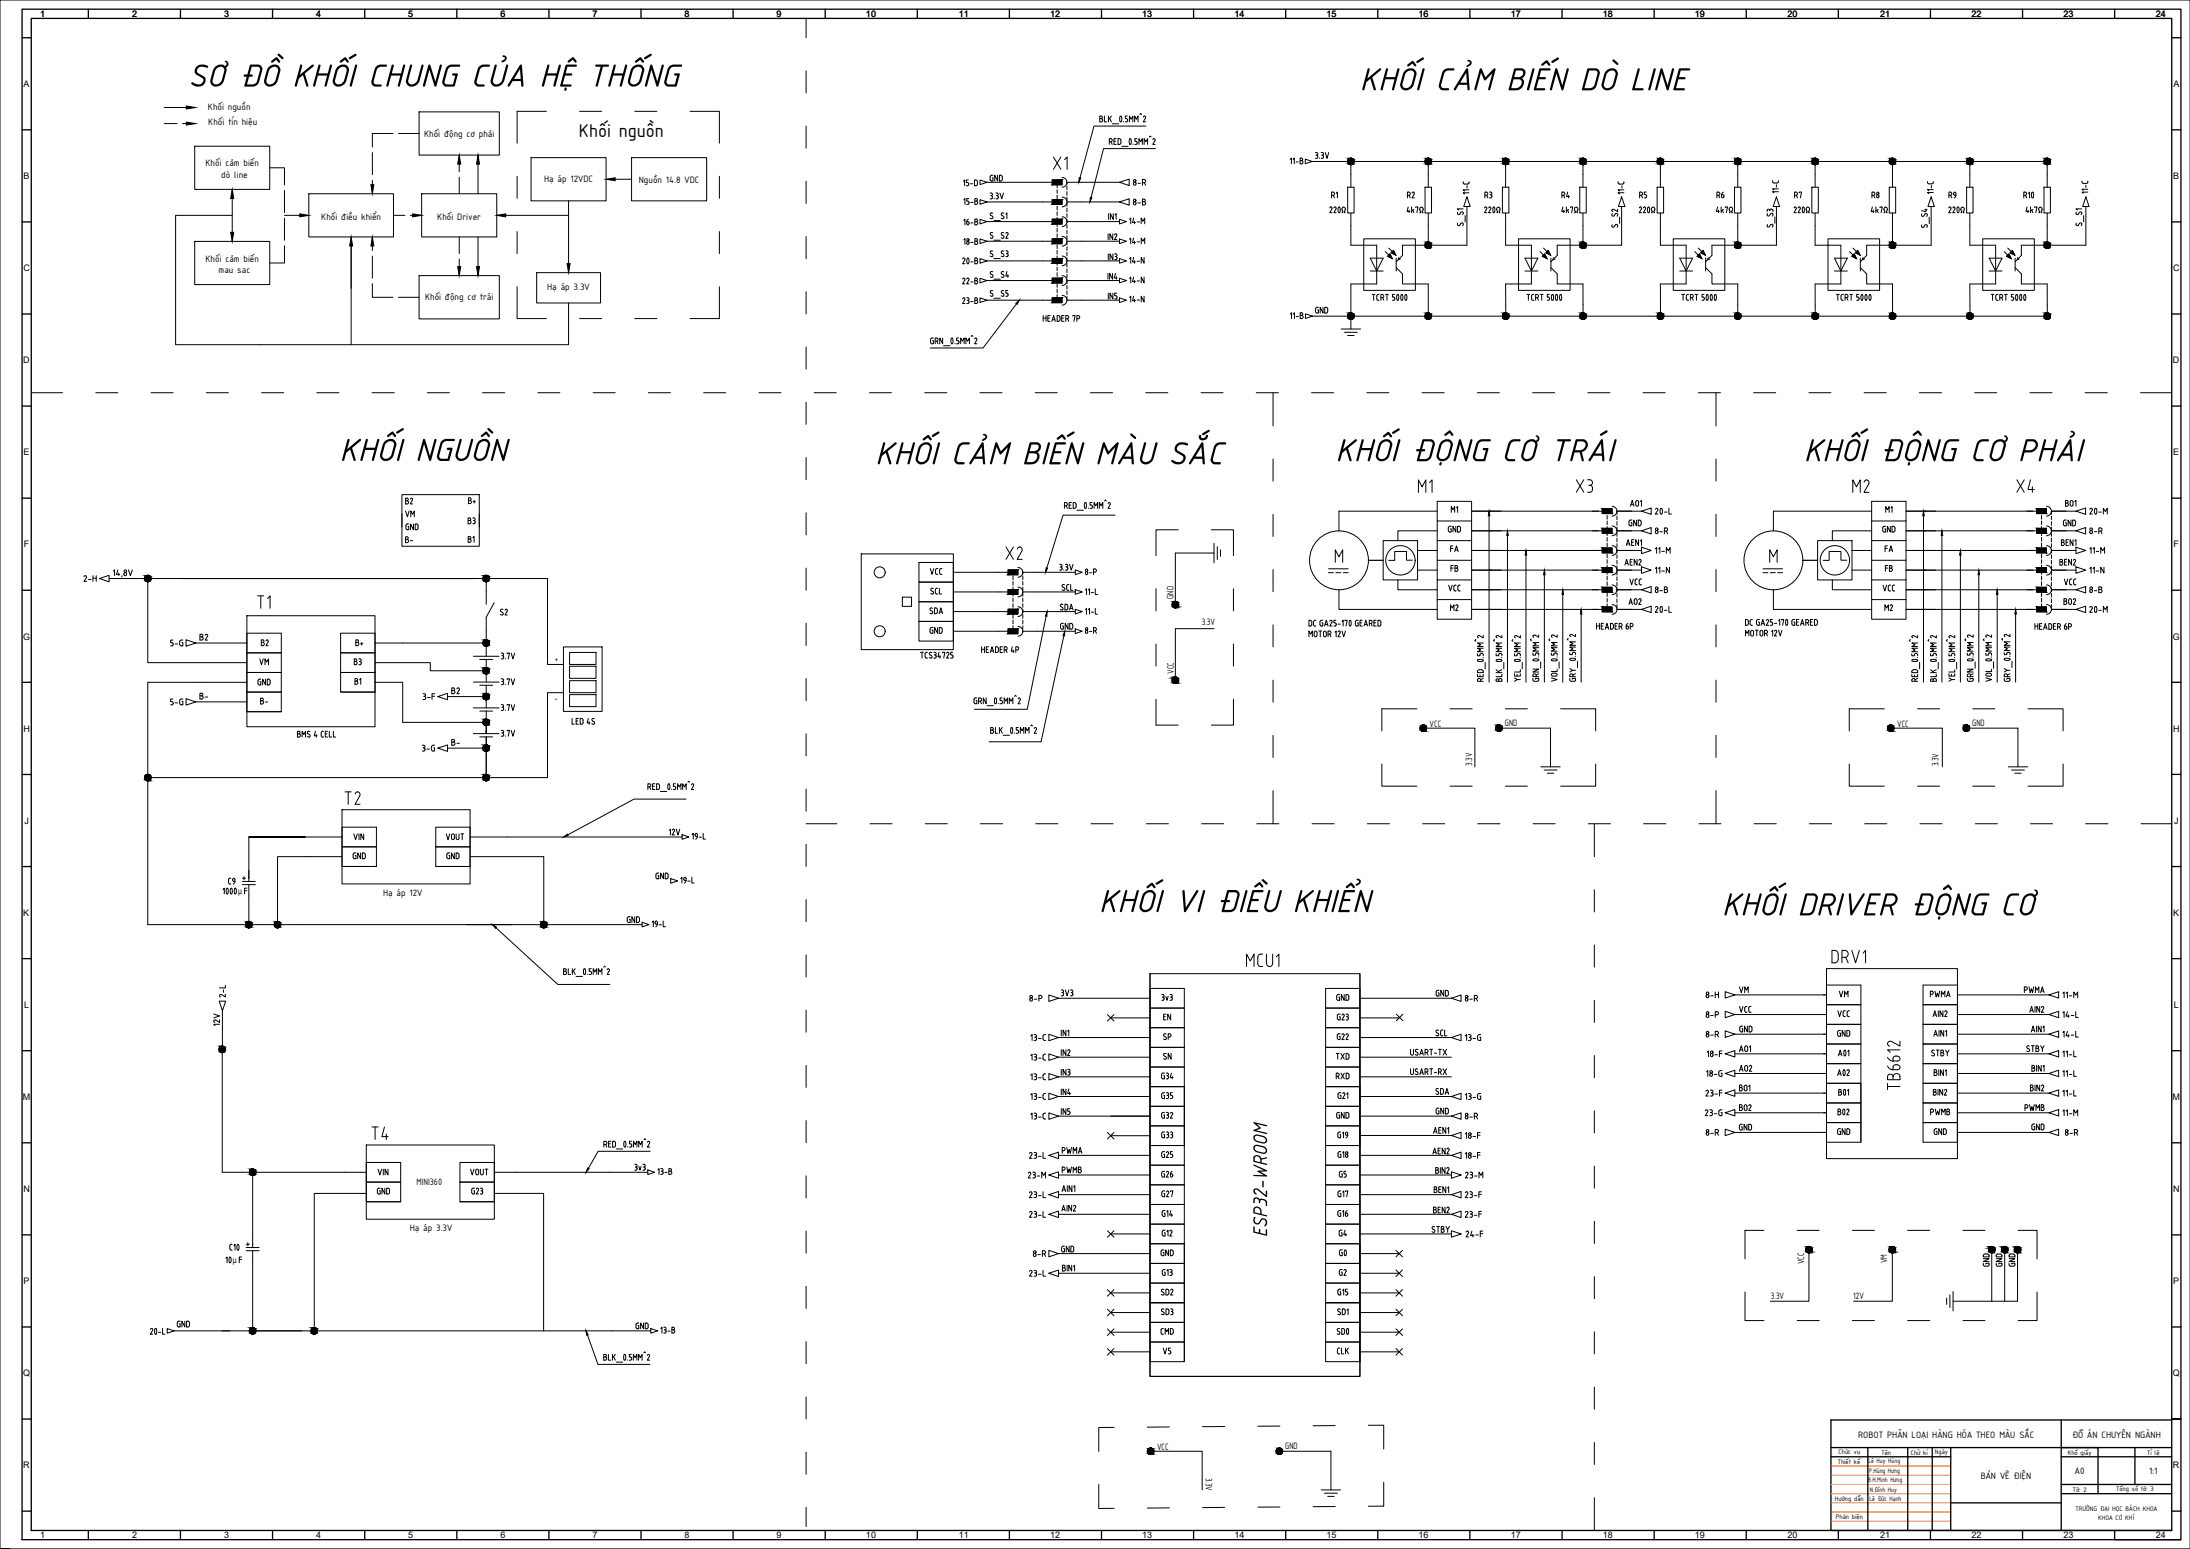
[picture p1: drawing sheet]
<svg xmlns="http://www.w3.org/2000/svg" width="1189mm" height="841mm" viewBox="0 0 1189 841" stroke-linecap="round" stroke-linejoin="round" font-family="sans-serif">
<defs><g id="words">
<g font-size="18.6">
<text x="102" y="47">SƠ ĐỒ KHỐI CHUNG CỦA HỆ THỐNG</text>
<text x="738" y="49">KHỐI CẢM BIẾN DÒ LINE</text>
<text x="184" y="250">KHỐI NGUỒN</text>
<text x="725" y="250">KHỐI ĐỘNG CƠ TRÁI</text>
<text x="979" y="250">KHỐI ĐỘNG CƠ PHẢI</text>
<text x="475" y="252">KHỐI CẢM BIẾN MÀU SẮC</text>
<text x="597" y="495">KHỐI VI ĐIỀU KHIỂN</text>
<text x="935" y="497">KHỐI DRIVER ĐỘNG CƠ</text>
</g>
<text font-size="11.6" x="688" y="672" transform="rotate(-90 688 672)">ESP32-WROOM</text>
<g font-size="11">
<text x="571" y="93">X1</text>
<text x="769" y="268">M1</text>
<text x="854" y="268">X3</text>
<text x="1005" y="268">M2</text>
<text x="1094" y="268">X4</text>
<text x="545" y="304">X2</text>
<text x="139" y="331">T1</text>
<text x="186" y="437">T2</text>
<text x="676" y="526">MCU1</text>
<text x="993" y="524">DRV1</text>
<text x="1032" y="593" transform="rotate(-90 1032 593)">TB6612</text>
<text x="201" y="619">T4</text>
</g>
<text font-size="10.9" x="314" y="74">Khối nguồn</text>
<text font-size="10.6" x="723" y="727">SD0</text>
<g font-size="10.1">
<text x="1097" y="110">R10</text>
<text x="996" y="576">A01</text>
<text x="995" y="586">A02</text>
<text x="996" y="597">B01</text>
<text x="724" y="684">G0</text>
</g>
<g font-size="9.7">
<text x="502" y="336">SDA</text>
<text x="573" y="334">SDA</text>
<text x="637" y="567" transform="rotate(-90 637 567)">SP</text>
<text x="629" y="577">SN</text>
<text x="777" y="597">SDA</text>
<text x="995" y="607">B02</text>
<text x="123" y="681">C10</text>
</g>
<g font-size="9.3">
<text x="881" y="126" transform="rotate(-90 881 126)">S_S2</text>
<text x="276" y="337" transform="rotate(-90 276 337)">S2</text>
</g>
<g font-size="6.6">
<text x="522" y="102">15-D</text>
<text x="536" y="99">GND</text>
<text x="614" y="102">8-R</text>
<text x="614" y="112">8-B</text>
<text x="727" y="108" transform="rotate(-90 727 108)">R1</text>
<text x="763" y="108">R2</text>
<text x="805" y="108">R3</text>
<text x="847" y="108">R4</text>
<text x="889" y="108">R5</text>
<text x="931" y="108">R6</text>
<text x="973" y="108">R7</text>
<text x="1015" y="108">R8</text>
<text x="1057" y="108">R9</text>
<text x="612" y="122">14-M</text>
<text x="612" y="133">14-M</text>
<text x="612" y="144">14-N</text>
<text x="521" y="155">22-B</text>
<text x="600" y="152">IN4</text>
<text x="612" y="155">14-N</text>
<text x="521" y="166">23-B</text>
<text x="612" y="165">14-N</text>
<text x="713" y="171">GND</text>
<text x="565" y="175">HEADER 7P</text>
<text x="219" y="274">B2</text>
<text x="253" y="274">B+</text>
<text x="884" y="276">AO1</text>
<text x="1120" y="276">BO1</text>
<text x="219" y="282">VM</text>
<text x="787" y="279">M1</text>
<text x="1022" y="279">M1</text>
<text x="253" y="285">B3</text>
<text x="883" y="286">GND</text>
<text x="1119" y="286">GND</text>
<text x="219" y="289">GND</text>
<text x="897" y="291">8-R</text>
<text x="1133" y="291">8-R</text>
<text x="219" y="296">B-</text>
<text x="258" y="295" transform="rotate(-90 258 295)">B1</text>
<text x="882" y="297">AEN1</text>
<text x="1118" y="297">BEN1</text>
<text x="786" y="301">FA</text>
<text x="897" y="301">11-M</text>
<text x="1022" y="301">FA</text>
<text x="1133" y="301">11-M</text>
<text x="574" y="310">3.3V</text>
<text x="786" y="311">FB</text>
<text x="881" y="308">AEN2</text>
<text x="1022" y="311">FB</text>
<text x="1117" y="308">BEN2</text>
<text x="44" y="316">2-H</text>
<text x="504" y="313">VCC</text>
<text x="588" y="313">8-P</text>
<text x="785" y="322">VCC</text>
<text x="884" y="319">VCC</text>
<text x="897" y="323">8-B</text>
<text x="1021" y="322">VCC</text>
<text x="1119" y="319">VCC</text>
<text x="1133" y="323">8-B</text>
<text x="883" y="329">AO2</text>
<text x="1119" y="329">BO2</text>
<text x="786" y="332">M2</text>
<text x="1022" y="332">M2</text>
<text x="504" y="345">GND</text>
<text x="574" y="343">GND</text>
<text x="588" y="345">8-R</text>
<text x="865" y="343">HEADER 6P</text>
<text x="1103" y="343">HEADER 6P</text>
<text x="91" y="352">5-G</text>
<text x="107" y="349">B2</text>
<text x="141" y="351">B2</text>
<text x="192" y="351">B+</text>
<text x="271" y="359">3.7V</text>
<text x="532" y="355">HEADER 4P</text>
<text x="140" y="362">VM</text>
<text x="191" y="362">B3</text>
<text x="139" y="373">GND</text>
<text x="192" y="373">B1</text>
<text x="244" y="377">B2</text>
<text x="271" y="373">3.7V</text>
<text x="91" y="383">5-G</text>
<text x="107" y="380">B-</text>
<text x="140" y="383">B-</text>
<text x="229" y="381">3-F</text>
<text x="271" y="387">3.7V</text>
<text x="271" y="401">3.7V</text>
<text x="228" y="409">3-G</text>
<text x="191" y="457">VIN</text>
<text x="241" y="457">VOUT</text>
<text x="190" y="467">GND</text>
<text x="241" y="467">GND</text>
<text x="355" y="478">GND</text>
<text x="123" y="481">C9</text>
<text x="368" y="480">19-L</text>
<text x="339" y="502">GND</text>
<text x="943" y="540">VM</text>
<text x="1098" y="540">PWMA</text>
<text x="123" y="542" transform="rotate(-90 123 542)">2-L</text>
<text x="558" y="544">8-P</text>
<text x="575" y="542">3V3</text>
<text x="629" y="544">3v3</text>
<text x="724" y="544">GND</text>
<text x="778" y="542">GND</text>
<text x="794" y="544">8-R</text>
<text x="925" y="543">8-H</text>
<text x="997" y="542">VM</text>
<text x="1047" y="542">PWMA</text>
<text x="1119" y="543">11-M</text>
<text x="943" y="550">VCC</text>
<text x="1101" y="550">AIN2</text>
<text x="120" y="558" transform="rotate(-90 120 558)">12V</text>
<text x="630" y="555">EN</text>
<text x="725" y="555">G23</text>
<text x="925" y="554">8-P</text>
<text x="997" y="553">VCC</text>
<text x="1048" y="553">AIN2</text>
<text x="943" y="561">GND</text>
<text x="996" y="563">GND</text>
<text x="558" y="566">13-C</text>
<text x="794" y="566">13-G</text>
<text x="925" y="564">8-R</text>
<text x="1119" y="564">14-L</text>
<text x="926" y="575">18-F</text>
<text x="943" y="572">AO1</text>
<text x="558" y="576">13-C</text>
<text x="724" y="576">TXD</text>
<text x="558" y="587">13-C</text>
<text x="629" y="587">G34</text>
<text x="724" y="587">RXD</text>
<text x="925" y="585">18-G</text>
<text x="943" y="582">AO2</text>
<text x="943" y="593">BO1</text>
<text x="558" y="598">13-C</text>
<text x="629" y="597">G35</text>
<text x="725" y="597">G21</text>
<text x="794" y="598">13-G</text>
<text x="925" y="596">23-F</text>
<text x="778" y="606">GND</text>
<text x="943" y="604">BO2</text>
<text x="1098" y="604">PWMB</text>
<text x="558" y="609">13-C</text>
<text x="724" y="608">GND</text>
<text x="794" y="609">8-R</text>
<text x="925" y="607">23-G</text>
<text x="1047" y="606">PWMB</text>
<text x="1119" y="607">11-M</text>
<text x="777" y="616">AEN1</text>
<text x="925" y="617">8-R</text>
<text x="943" y="615">GND</text>
<text x="996" y="617">GND</text>
<text x="1049" y="617">GND</text>
<text x="1102" y="614">GND</text>
<text x="1120" y="617">8-R</text>
<text x="629" y="619">G33</text>
<text x="725" y="619">G19</text>
<text x="794" y="619">18-F</text>
<text x="558" y="630">23-L</text>
<text x="575" y="627">PWMA</text>
<text x="629" y="629">G25</text>
<text x="725" y="629">G18</text>
<text x="776" y="628">AEN2</text>
<text x="794" y="630">18-F</text>
<text x="204" y="639">VIN</text>
<text x="254" y="639">VOUT</text>
<text x="343" y="636">3v3</text>
<text x="356" y="639">13-B</text>
<text x="557" y="640">23-M</text>
<text x="575" y="638">PWMB</text>
<text x="629" y="640">G26</text>
<text x="726" y="640">G5</text>
<text x="794" y="640">23-M</text>
<text x="204" y="649">GND</text>
<text x="255" y="649">G23</text>
<text x="558" y="651">23-L</text>
<text x="629" y="651">G27</text>
<text x="725" y="651">G17</text>
<text x="777" y="648">BEN1</text>
<text x="794" y="651">23-F</text>
<text x="777" y="659">BEN2</text>
<text x="558" y="662">23-L</text>
<text x="630" y="661">G14</text>
<text x="725" y="661">G16</text>
<text x="794" y="662">23-F</text>
<text x="630" y="672">G12</text>
<text x="726" y="672">G4</text>
<text x="795" y="672">24-F</text>
<text x="560" y="683">8-R</text>
<text x="575" y="681">GND</text>
<text x="629" y="683">GND</text>
<text x="1081" y="688" transform="rotate(-90 1081 688)">GND</text>
<text x="1088" y="688" transform="rotate(-90 1088 688)">GND</text>
<text x="1095" y="688" transform="rotate(-90 1095 688)">GND</text>
<text x="558" y="694">23-L</text>
<text x="630" y="693">G13</text>
<text x="726" y="693">G2</text>
<text x="725" y="704">G15</text>
<text x="95" y="721">GND</text>
<text x="344" y="722">GND</text>
<text x="357" y="725">13-B</text>
<text x="629" y="725">CMD</text>
<text x="630" y="736">V5</text>
<text x="725" y="736">CLK</text>
</g>
<g font-size="6.2">
<text x="785" y="290">GND</text>
<text x="1021" y="290">GND</text>
<text x="897" y="312">11-N</text>
<text x="1133" y="312">11-N</text>
<text x="244" y="405">B-</text>
<text x="362" y="454">12V</text>
<text x="1119" y="553">14-L</text>
<text x="725" y="565">G22</text>
<text x="575" y="595">IN4</text>
<text x="629" y="608">G32</text>
<text x="575" y="658">AIN2</text>
</g>
<g font-size="5.4">
<text x="113" y="60">Khối nguồn</text>
<text x="113" y="68">Khối tín hiệu</text>
<text x="230" y="74">Khối động cơ phải</text>
<text x="112" y="90">Khối cảm biến</text>
<text x="120" y="96">dò line</text>
<text x="295" y="99">Hạ áp 12VDC</text>
<text x="347" y="99">Nguồn 14.8 VDC</text>
<text x="174" y="119">Khối điều khiển</text>
<text x="237" y="119">Khối Driver</text>
<text x="112" y="142">Khối cảm biến</text>
<text x="119" y="148">mau sac</text>
<text x="297" y="158">Hạ áp 3.3V</text>
<text x="231" y="163">Khối động cơ trái</text>
<text x="637" y="325" transform="rotate(-90 637 325)">GND</text>
<text x="652" y="339">3.3V</text>
<text x="301" y="360">+</text>
<text x="637" y="366" transform="rotate(-90 637 366)">VCC</text>
<text x="301" y="380">-</text>
<text x="776" y="395">VCC</text>
<text x="817" y="394">GND</text>
<text x="1030" y="395">VCC</text>
<text x="1071" y="394">GND</text>
<text x="799" y="416" transform="rotate(-90 799 416)">3.3V</text>
<text x="1052" y="416" transform="rotate(-90 1052 416)">3.3V</text>
<text x="129" y="486">μ</text>
<text x="208" y="486">Hạ áp 12V</text>
<text x="226" y="643">MINI360</text>
<text x="222" y="668">Hạ áp 3.3V</text>
<text x="126" y="686">μ</text>
<text x="979" y="687" transform="rotate(-90 979 687)">VCC</text>
<text x="1024" y="686" transform="rotate(-90 1024 686)">VM</text>
<text x="961" y="705">3.3V</text>
<text x="1006" y="705">12V</text>
<text x="1009" y="781">ROBOT PHÂN LOẠI HÀNG HÓA THEO MÀU SẮC</text>
<text x="1125" y="781">ĐỒ ÁN CHUYÊN NGÀNH</text>
<text x="628" y="787">VCC</text>
<text x="698" y="787">GND</text>
<text x="655" y="802" transform="rotate(90 655 802)">3.3V</text>
<text x="1075" y="803">BẢN VẼ ĐIỆN</text>
<text x="1126" y="800">A0</text>
<text x="1167" y="800">1:1</text>
</g>
<g font-size="4.9">
<text x="22" y="9">1</text>
<text x="72" y="9">2</text>
<text x="122" y="9">3</text>
<text x="172" y="9">4</text>
<text x="222" y="9">5</text>
<text x="272" y="9">6</text>
<text x="322" y="9">7</text>
<text x="372" y="9">8</text>
<text x="422" y="9">9</text>
<text x="470" y="9">10</text>
<text x="520" y="9">11</text>
<text x="570" y="9">12</text>
<text x="620" y="9">13</text>
<text x="670" y="9">14</text>
<text x="720" y="9">15</text>
<text x="770" y="9">16</text>
<text x="820" y="9">17</text>
<text x="870" y="9">18</text>
<text x="920" y="9">19</text>
<text x="970" y="9">20</text>
<text x="1021" y="9">21</text>
<text x="1070" y="9">22</text>
<text x="1120" y="9">23</text>
<text x="1170" y="9">24</text>
<text x="13" y="47">A</text>
<text x="1180" y="47">A</text>
<text x="13" y="97">B</text>
<text x="1180" y="97">B</text>
<text x="13" y="147">C</text>
<text x="1180" y="147">C</text>
<text x="13" y="197">D</text>
<text x="1180" y="197">D</text>
<text x="13" y="247">E</text>
<text x="1180" y="247">E</text>
<text x="13" y="297">F</text>
<text x="1180" y="297">F</text>
<text x="13" y="347">G</text>
<text x="1180" y="347">G</text>
<text x="13" y="397">H</text>
<text x="1180" y="397">H</text>
<text x="13" y="447">J</text>
<text x="1180" y="447">J</text>
<text x="13" y="497">K</text>
<text x="1180" y="497">K</text>
<text x="13" y="547">L</text>
<text x="1180" y="547">L</text>
<text x="12" y="597">M</text>
<text x="1179" y="597">M</text>
<text x="13" y="647">N</text>
<text x="1180" y="647">N</text>
<text x="13" y="697">P</text>
<text x="1180" y="697">P</text>
<text x="13" y="747">Q</text>
<text x="1180" y="747">Q</text>
<text x="13" y="797">R</text>
<text x="1180" y="797">R</text>
<text x="22" y="835">1</text>
<text x="72" y="835">2</text>
<text x="122" y="835">3</text>
<text x="172" y="835">4</text>
<text x="222" y="835">5</text>
<text x="272" y="835">6</text>
<text x="322" y="835">7</text>
<text x="372" y="835">8</text>
<text x="422" y="835">9</text>
<text x="470" y="835">10</text>
<text x="520" y="835">11</text>
<text x="570" y="835">12</text>
<text x="620" y="835">13</text>
<text x="670" y="835">14</text>
<text x="720" y="835">15</text>
<text x="770" y="835">16</text>
<text x="820" y="835">17</text>
<text x="870" y="835">18</text>
<text x="920" y="835">19</text>
<text x="970" y="835">20</text>
<text x="1021" y="835">21</text>
<text x="1070" y="835">22</text>
<text x="1120" y="835">23</text>
<text x="1170" y="835">24</text>
</g>
<g font-size="3.9">
<text x="998" y="790">Chức vụ</text>
<text x="1021" y="790">Tên</text>
<text x="1037" y="790">Chữ kí</text>
<text x="1050" y="789">Ngày</text>
<text x="1122" y="790">Khổ giấy</text>
<text x="1166" y="790">Tỉ lệ</text>
<text x="998" y="795">Thiết kế</text>
<text x="1014" y="794">Lê Huy Hùng</text>
<text x="1015" y="800">P.Hùng Hưng</text>
<text x="1014" y="804">B.H.Minh Hưng</text>
<text x="1125" y="810">Tờ: 2</text>
<text x="1149" y="810">Tổng số tờ: 3</text>
<text x="996" y="815">Hướng dẫn</text>
<text x="1015" y="815">Lê Đức Hạnh</text>
<text x="1015" y="810">N.Đình Huy</text>
<text x="1127" y="820">TRƯỜNG ĐẠI HỌC BÁCH KHOA</text>
<text x="997" y="825">Phản biện</text>
<text x="1139" y="825">KHOA CƠ KHÍ</text>
</g>
</g></defs>
<!-- layer: 0 -->
<path d="M1189 0h-1189v841h5M191 134v23M0 841h1189" fill="none" stroke="#000" stroke-width=".54"/>
<!-- layer: Khung_ten -->
<g fill="none" stroke="#000" stroke-width=".72">
<path d="M12 5h1172v831h-1172zM17 10h1162v821h-1162zM48 5v5M98 5v5M148 5v5M198 5v5M248 5v5M298 5v5M348 5v5M398 5v5M448 5v5M498 5v5"/>
<path d="M548 5v5M598 5v5M648 5v5M698 5v5M748 5v5M798 5v5M848 5v5M898 5v5M948 5v5M998 5v5M1048 5v5M1098 5v5"/>
<path d="M1148 5v5M12 20h5M1179 20h5M12 70h5M1179 70h5M12 120h5M1179 120h5M12 170h5M1179 170h5M12 220h5M1179 220h5M12 270h5"/>
<path d="M1179 270h5M12 320h5M1179 320h5M12 370h5M1179 370h5M12 420h5M1179 420h5M12 470h5M1179 470h5M12 520h5M1179 520h5M12 570h5"/>
<path d="M1179 570h5M12 620h5M1179 620h5M12 670h5M1179 670h5M12 720h5M1179 720h5M12 770h5M1119 771v60M1179 770h5h-5M1179 771h-185v60h185M994 786h185"/>
<path d="M994 791h65M1014 786v45M1036 786v45M1049 786v45M1059 786v45M1119 786h20v25M1119 791h60M1159 786v20M1059 816h60M1119 806h60M1119 811h60M12 820h5"/>
<path d="M48 831v5M98 831v5M148 831v5M198 831v5M248 831v5M298 831v5M348 831v5M398 831v5M448 831v5M498 831v5M548 831v5M598 831v5"/>
<path d="M648 831v5M698 831v5M748 831v5M798 831v5M848 831v5M898 831v5M948 831v5M998 831v5M1048 831v5M1098 831v5M1148 831v5h36M1179 820h5"/>
</g>
<!-- layer: Net_manh -->
<path d="M994 796h65M994 801h65M994 806h65M994 811h65M994 816h65M994 821h65M994 826h65" fill="none" stroke="#f26722" stroke-width=".54"/>
<!-- layer: Lien dam 05 -->
<g fill="none" stroke="#000" stroke-width=".54">
<path d="M89 58h17M106 79h40v24h-40zM227 61h44v23h-44zM260 84v21M288 86h41v23h-41zM334 97h9M343 86h41v23h-41zM712 88h401M733 88v14M775 88v14M817 88v14M859 88v14"/>
<path d="M901 88v14M943 88v14M985 88v14M1027 88v14M1069 88v14M1111 88v14M126 117h-31v70h214v-22M126 103v28M168 105h46v24h-46zM229 105h41v24h-41zM270 117h39M309 109v39"/>
<path d="M732 102h3v14h-3zM733 116v17h14v21h-14v18h378v-18h-14v-5l-3-4M774 102h3v14h-3zM775 116v17M816 102h3v14h-3zM817 116v17h14v21h-14v18M858 102h3v14h-3zM859 116v17M900 102h3v14h-3zM901 116v17h14v21h-14v18M942 102h3v14h-3zM943 116v17"/>
<path d="M984 102h3v14h-3zM985 116v17h14v21h-14v18M1026 102h3v14h-3zM1027 116v17M1068 102h3v14h-3zM1069 116v17h14v21h-14v18M1110 102h3v14h-3zM1111 116v17M106 131h40v24h-40zM191 134v53M260 129v21M740 130h28v28h-28z"/>
<path d="M752 137l2 2M753 139l2-1 1 2zM754 135l2 2M755 137l1-1 2 3zM759 140v1h1M796 133h-35v6l-3 3M824 130h28v28h-28zM836 137l2 2M837 139l2-1 1 2zM838 135l2 2M839 137l1-1 2 3zM843 140v1h1"/>
<path d="M880 133h-35v6l-3 3M908 130h28v28h-28zM920 137l2 2M921 139l2-1 1 2zM922 135l2 2M923 137l1-1 2 3zM927 140v1h1M964 133h-35v6l-3 3M992 130h28v28h-28zM1004 137l2 2M1005 139l2-1 1 2zM1006 135l2 2"/>
<path d="M1007 137l1-1 2 3zM1011 140v1h1M1048 133h-35v6l-3 3M1076 130h28v28h-28zM1088 137l2 2M1089 139l2-1 1 2zM1090 135l2 2M1091 137l1-1 2 3zM1095 140v1h1M1132 133h-35v6l-3 3M227 150h44v23h-44zM291 148h35v17h-35z"/>
<path d="M744 140h7l-4 7zM744 147h7M758 145l3 4v5h14v18M758 140v7M828 140h7l-4 7zM828 147h7M842 145l3 4v5h14v18M842 140v7M912 140h7l-4 7zM912 147h7M926 145l3 4v5h14v18M926 140v7"/>
<path d="M996 140h7l-4 7zM996 147h7M1010 145l3 4v5h14v18M1010 140v7M1080 140h7l-4 7zM1080 147h7M1094 140v7M712 172h21v7M728 179h11M730 180h7M732 182h3M218 269h42v28h-42z"/>
<path d="M218 279v7M780 272h19v11h-19zM780 278h-53v10M799 278h69M878 278h13M1016 272h19v11h-19zM1016 278h-53v10M1035 278h69M1114 278h13M659 295v11M661 297v7M663 299v3"/>
<path d="M751 294h19v21h-19zM770 299h10M780 283v11h19v-11M780 294v10h19v-10M780 288h-21v6M799 299h69M799 288h69M878 299h13M878 288h13M987 294h18v21h-18zM1005 299h11M1016 283v11h19v-11"/>
<path d="M1016 294v10h19v-10M1016 288h-21v6M1035 299h69M1035 288h69M1114 299h13M1114 288h13M80 314v46h54M98 314h199v47h9M264 314v14M468 301h50v52h-50zM499 305h19v11h-19zM499 316h19v11h-19z"/>
<path d="M659 300h-21v28M721 309h11M721 311h3M725 305v-6l2 3 2-3v6M725 311h3M729 311h3M759 315v5h21M767 304h-3v-5h-7v5h-3M770 310h10M780 304v11h19v-11M780 315v11h19v-11M799 310h69"/>
<path d="M878 310h13M957 309h11M957 311h3M961 305v-6l2 3 2-3v6M961 311h3M965 311h3M995 315v5h21M1003 304h-4v-5h-6v5h-3M1005 310h11M1016 304v11h19v-11M1016 315v11h19v-11M1035 310h69"/>
<path d="M1114 310h13M134 334h70v61h-70zM268 327l-4 8v21M499 327h19v10h-19zM499 337h19v11h-19zM727 320v11h53M780 326v10h19v-10M799 320h69M799 331h69M878 320h13M878 331h13M963 320v11h53"/>
<path d="M1016 326v10h19v-10M1035 320h69M1035 331h69M1114 320h13M1114 331h13M106 349h28M153 344h-19v10h19h-19v11h19M204 344h-19v10h19h-19v11h19h-19v11h19h-19M257 356h14M260 358h7M264 358v12M306 351h21v35h-21z"/>
<path d="M309 354h15v7h-15zM659 341h-21v28M80 370h54M134 365h19M153 365h-19v11h19h-19v10h19h-19M243 378h21M257 370h14M260 372h7M264 372v12M306 376h-9v46h-217M309 362h15v6h-15zM309 370h15v6h-15z"/>
<path d="M309 377h15v7h-15zM106 381h28M219 392h45v6v-1M257 384h14M257 398h14M260 386h7M264 386v12M773 395h28v21M814 395h28v21M1026 395h28v21M1067 395h28v21M243 406h21"/>
<path d="M260 400h7M264 400v23M836 416h11M838 418h7M840 420h3M1090 416h11M1092 418h7M1094 420h3M186 440h69v40h-69zM135 454h31h-31M135 454v25M204 449h-18v11h18h-18v10h18h-18"/>
<path d="M255 449h-18v11h18h-18v10h18h-18M132 479h7M132 477h1M132 476v2M132 480h7M135 480v22M80 502h198M624 529v218h114v-218M624 529h114v218h-114zM643 537h-19v10h19h-19v11h19h-19v11h19h-19v10h19h-19v11h19M738 537h-18v10h18h-18v11h18h-18v11h18h-18v10h18h-18v11h18M992 526h71v103h-71z"/>
<path d="M1010 535h-18v11h18h-18v10h18h-18v11h18h-18v11h18h-18v10h18M1063 535h-19v11h19h-19v10h19h-19v11h19h-19v11h19h-19v10h19M575 542h49M601 551l4 3M603 553h21M605 551l-4 3M738 553h22M738 542h50M758 551l4 3M762 551l-4 3M942 540h50M942 551h50"/>
<path d="M1063 540h49M1063 551h49M121 568v68h66M575 574h49M575 563h49M738 574h50M738 563h50M942 562h50M942 572h50M1063 562h49M1063 572h49M575 585h49"/>
<path d="M575 595h49M624 590h19v11h-19zM720 590h18v11h-18zM738 585h50M738 595h50M942 583h50M942 594h50M992 588h18v11h-18zM992 599h18v11h-18zM1044 588h19v11h-19zM1044 599h19v11h-19zM1063 583h49"/>
<path d="M1063 594h49M575 606h49M601 615l4 3M603 617h21M605 615l-4 3M624 601h19v10h-19zM624 611h19v11h-19zM720 601h18v10h-18zM720 611h18v11h-18zM738 606h50M738 617h50M942 604h50"/>
<path d="M942 615h50M992 610h18v10h-18zM1044 610h19v10h-19zM1063 604h49M1063 615h49M137 636v35M199 622h69v40h-69zM218 631h-19v11h19h-19v10h19h-19M268 631h-18v11h18h-18v10h18h-18M268 636h63M575 638h49M575 627h49"/>
<path d="M643 622h-19v11h19h-19v10h19h-19v11h19h-19v11h19h-19v10h19M738 622h-18v11h18h-18v10h18h-18v11h18h-18v11h18h-18v10h18M738 638h50M738 627h50M187 648h-16v75M268 648h27v75M575 649h49M575 659h49M738 649h50M738 659h50M134 679h7M134 677h7"/>
<path d="M137 679v44M601 668l4 4M603 670h21M605 668l-4 4M624 675h19v11h-19zM720 675h18v11h-18zM738 670h50M758 679l3 3M761 679l-3 3M982 679v28h-21M1027 679v28h-21M1081 679v28"/>
<path d="M1088 679v28M1095 679v28h-14M575 691h49M575 681h49M624 686h19v11h-19zM624 697h19v10h-19zM720 686h18v11h-18zM720 697h18v10h-18zM738 691h22M738 681h22M758 690l3 3M761 690l-3 3"/>
<path d="M601 700l4 4M601 711l4 3M603 702h21M603 713h21M605 700l-4 4M605 711l-4 3M624 707h19v11h-19zM624 718h19v11h-19zM624 707h19M720 707h18v11h-18zM720 718h18v11h-18zM720 707h18"/>
<path d="M738 702h22M738 713h22M758 700l3 4M758 711l3 3M761 700l-3 4M761 711l-3 3M1057 705v3M1059 703v7M1060 707h21M1060 701v11M121 723h211M601 722l4 3"/>
<path d="M601 732l4 4M603 734h21M603 723h21M605 722l-4 3M605 732l-4 4M624 729h19v10h-19zM720 729h18v10h-18zM738 734h22M738 723h22M758 732l3 4M758 722l3 3M761 732l-3 4"/>
<path d="M761 722l-3 3M625 788h28v21M695 788h28v21M717 809h11M719 811h7M721 812h3"/>
<circle cx="733" cy="88" r="1.8"/>
<circle cx="775" cy="88" r="1.8"/>
<circle cx="817" cy="88" r="1.8"/>
<circle cx="859" cy="88" r="1.8"/>
<circle cx="901" cy="88" r="1.8"/>
<circle cx="943" cy="88" r="1.8"/>
<circle cx="985" cy="88" r="1.8"/>
<circle cx="1027" cy="88" r="1.8"/>
<circle cx="1069" cy="88" r="1.8"/>
<circle cx="1111" cy="88" r="1.8"/>
<circle cx="775" cy="133" r="1.8"/>
<circle cx="859" cy="133" r="1.8"/>
<circle cx="943" cy="133" r="1.8"/>
<circle cx="1027" cy="133" r="1.8"/>
<circle cx="1111" cy="133" r="1.8"/>
<circle cx="733" cy="172" r="1.8"/>
<circle cx="775" cy="172" r="1.8"/>
<circle cx="817" cy="172" r="1.8"/>
<circle cx="859" cy="172" r="1.8"/>
<circle cx="901" cy="172" r="1.8"/>
<circle cx="943" cy="172" r="1.8"/>
<circle cx="985" cy="172" r="1.8"/>
<circle cx="1027" cy="172" r="1.8"/>
<circle cx="1069" cy="172" r="1.8"/>
<circle cx="1111" cy="172" r="1.8"/>
<circle cx="80" cy="314" r="1.8"/>
<circle cx="264" cy="314" r="1.8"/>
<circle cx="478" cy="311" r="3"/>
<circle cx="727" cy="304" r="16"/>
<circle cx="760" cy="304" r="8"/>
<circle cx="963" cy="304" r="16"/>
<circle cx="996" cy="304" r="8"/>
<circle cx="638" cy="328" r="1.8"/>
<circle cx="264" cy="349" r="1.8"/>
<circle cx="478" cy="343" r="3"/>
<circle cx="264" cy="378" r="1.8"/>
<circle cx="264" cy="364" r="1.8"/>
<circle cx="638" cy="369" r="1.8"/>
<circle cx="264" cy="392" r="1.8"/>
<circle cx="773" cy="395" r="1.8"/>
<circle cx="814" cy="395" r="1.8"/>
<circle cx="1026" cy="395" r="1.8"/>
<circle cx="1067" cy="395" r="1.8"/>
<circle cx="264" cy="406" r="1.8"/>
<circle cx="80" cy="422" r="1.8"/>
<circle cx="264" cy="422" r="1.8"/>
<circle cx="135" cy="502" r="1.8"/>
<circle cx="151" cy="502" r="1.8"/>
<circle cx="295" cy="502" r="1.8"/>
<circle cx="121" cy="570" r="1.8"/>
<circle cx="137" cy="637" r="1.8"/>
<circle cx="982" cy="679" r="1.8"/>
<circle cx="1027" cy="679" r="1.8"/>
<circle cx="1081" cy="679" r="1.8"/>
<circle cx="1088" cy="679" r="1.8"/>
<circle cx="1095" cy="679" r="1.8"/>
<circle cx="137" cy="723" r="1.8"/>
<circle cx="171" cy="723" r="1.8"/>
<circle cx="625" cy="788" r="1.8"/>
<circle cx="695" cy="788" r="1.8"/>
</g>
<g fill="#000" stroke="#000" stroke-width=".54">
<path d="M101 58h5l-5 1zM101 66l5 1-5 1zM249 84l1 5h-2zM260 84v5h-1zM329 97h5v1zM732 86h1zM774 86h1zM816 86h1zM817 89h1zM858 86h1zM859 89h1zM900 86h1z"/>
<path d="M901 89h1zM942 86h1zM943 89h1zM984 86h1zM1026 86h1zM1068 86h1zM1110 86h1zM126 103l1 5h-2zM163 116l5 1-5 1zM201 100h2l-1 5zM224 116l5 1-5 1zM270 117l5-1v2z"/>
<path d="M125 126h2l-1 5zM191 129v5h-1zM202 129l1 5h-2zM753 139l2-1 1 2zM755 137l1-1 2 3zM774 132h1zM837 139l2-1 1 2zM839 137l1-1 2 3zM858 132h1zM859 135h1zM921 139l2-1 1 2zM923 137l1-1 2 3z"/>
<path d="M942 132h1zM943 135h1zM1005 139l2-1 1 2zM1007 137l1-1 2 3zM1026 132h1zM1089 139l2-1 1 2zM1091 137l1-1 2 3zM1110 132h1zM248 145h2l-1 5zM259 145h1v5zM308 143h1v5zM732 170h1z"/>
<path d="M774 170h1zM816 170h1zM858 170h1zM900 170h1zM942 170h1zM984 170h1zM1026 170h1zM1068 170h1zM1110 170h1zM80 316h1zM263 312h1zM637 327h1z"/>
<path d="M638 330h1zM263 347h1zM263 363h1zM263 377h1zM637 368h1zM638 371h1zM263 391h1zM773 397h1zM813 394h1zM1026 397h1zM1066 394h1zM263 405h1z"/>
<path d="M80 424h1zM263 421h1zM134 500h1zM135 504h1zM150 500h1zM295 504h1zM120 568h1zM136 635h1zM137 638h1zM981 677h1zM1026 677h1zM1080 677h1z"/>
<path d="M1087 677h1zM1094 677h1zM982 680h1zM1027 680h1zM136 721h1zM137 724h1zM170 721h1zM694 786h1z"/>
<path d="M732 86h1zM732 86h1z"/>
<path d="M732 86l1 1zM732 87h1z"/>
<path d="M732 87h1zM732 87h1z"/>
<path d="M732 87h1zM732 87h1z"/>
<path d="M732 87h1zM732 87h1z"/>
<path d="M732 87l1 1zM732 87l1 1z"/>
<path d="M733 86h1zM733 86h1z"/>
<path d="M733 89h1zM733 89h1z"/>
<path d="M733 86h1zM733 86h1z"/>
<path d="M733 89h1zM733 89h1z"/>
<path d="M733 86h1zM733 86h1z"/>
<path d="M732 89h2zM732 89h2z"/>
<path d="M733 86l2 1zM733 86l2 1z"/>
<path d="M732 89h3zM732 89h2z"/>
<path d="M733 87h2zM733 87h2z"/>
<path d="M732 89h3zM732 89h3z"/>
<path d="M733 87h2zM733 87h2z"/>
<path d="M733 87h2zM733 87h2z"/>
<path d="M732 88h3zM732 88l3 1z"/>
<path d="M733 87l2 1zM733 87l2 1z"/>
<path d="M732 88h3zM732 88h3z"/>
<path d="M732 88h3zM732 88h3z"/>
<path d="M774 86h1zM774 86h1z"/>
<path d="M774 86l1 1zM774 86l1 1z"/>
<path d="M774 87h1zM774 87h1z"/>
<path d="M774 87h1zM774 87h1z"/>
<path d="M774 87h1zM774 87h1z"/>
<path d="M774 87l1 1zM774 87l1 1z"/>
<path d="M775 86h1zM775 86h1z"/>
<path d="M775 89h1zM775 89h1z"/>
<path d="M775 86h1zM775 86h1z"/>
<path d="M775 89h1zM775 89h1z"/>
<path d="M775 86h1zM775 86h1z"/>
<path d="M774 89h2zM774 89h2z"/>
<path d="M775 86l2 1zM775 86l2 1z"/>
<path d="M774 89h3zM774 89h2z"/>
<path d="M775 87h2zM775 87h2z"/>
<path d="M774 89h3zM774 89h3z"/>
<path d="M775 87h2zM775 87h2z"/>
<path d="M775 87h2zM775 87h2z"/>
<path d="M774 88h3zM774 88l3 1z"/>
<path d="M775 87l2 1zM775 87l2 1z"/>
<path d="M774 88h3zM774 88h3z"/>
<path d="M774 88h3zM774 88h3z"/>
<path d="M816 86h1zM816 86h1z"/>
<path d="M816 86l1 1zM816 86l1 1z"/>
<path d="M816 87h1zM816 87h1z"/>
<path d="M816 87h1zM816 87h1z"/>
<path d="M816 87h1zM816 87h1z"/>
<path d="M816 87l1 1zM816 87l1 1z"/>
<path d="M817 86h1zM817 86h1z"/>
<path d="M817 86h1zM817 86h1z"/>
<path d="M817 89h1zM817 89h1z"/>
<path d="M817 86h1zM817 86h1z"/>
<path d="M816 89h2zM816 89h2z"/>
<path d="M817 86l2 1zM817 86l2 1z"/>
<path d="M816 89h3zM816 89h2z"/>
<path d="M817 87h2zM817 87h2z"/>
<path d="M816 89h3zM816 89h3z"/>
<path d="M817 87h2zM817 87h2z"/>
<path d="M817 87h2zM817 87h2z"/>
<path d="M816 88h3zM816 88l3 1z"/>
<path d="M817 87l2 1zM817 87l2 1z"/>
<path d="M816 88h3zM816 88h3z"/>
<path d="M816 88h3zM816 88h3z"/>
<path d="M858 86h1zM858 86h1z"/>
<path d="M858 86l1 1zM858 86l1 1z"/>
<path d="M858 87h1zM858 87h1z"/>
<path d="M858 87h1zM858 87h1z"/>
<path d="M858 87h1zM858 87h1z"/>
<path d="M858 87l1 1zM858 87l1 1z"/>
<path d="M859 86h1zM859 86h1z"/>
<path d="M859 86h1zM859 86h1z"/>
<path d="M859 89h1zM859 89h1z"/>
<path d="M859 86h1zM859 86h1z"/>
<path d="M858 89h2zM858 89h2z"/>
<path d="M859 86l2 1zM859 86l2 1z"/>
<path d="M858 89h3zM858 89h2z"/>
<path d="M859 87h2zM859 87h2z"/>
<path d="M859 87h2zM859 87h2z"/>
<path d="M858 89h3zM858 89h3z"/>
<path d="M859 87h2zM859 87h2z"/>
<path d="M858 88h3zM858 88l3 1z"/>
<path d="M859 87l2 1zM859 87l2 1z"/>
<path d="M858 88h3zM858 88h3z"/>
<path d="M858 88h3zM858 88h3z"/>
<path d="M900 86h1zM900 86h1z"/>
<path d="M900 86l1 1zM900 86l1 1z"/>
<path d="M900 87h1zM900 87h1z"/>
<path d="M900 87h1zM900 87h1z"/>
<path d="M900 87h1zM900 87h1z"/>
<path d="M900 87l1 1zM900 87l1 1z"/>
<path d="M901 86h1zM901 86h1z"/>
<path d="M901 86h1zM901 86h1z"/>
<path d="M901 89h1zM901 89h1z"/>
<path d="M901 86h1zM901 86h1z"/>
<path d="M900 89h2zM900 89h2z"/>
<path d="M901 86l2 1zM901 86l2 1z"/>
<path d="M900 89h3zM900 89h2z"/>
<path d="M901 87h2zM901 87h2z"/>
<path d="M901 87h2zM901 87h2z"/>
<path d="M900 89h3zM900 89h3z"/>
<path d="M901 87h2zM901 87h2z"/>
<path d="M900 88h3zM900 88l3 1z"/>
<path d="M901 87l2 1zM901 87l2 1z"/>
<path d="M900 88h3zM900 88h3z"/>
<path d="M900 88h3zM900 88h3z"/>
<path d="M942 86h1zM942 86h1z"/>
<path d="M942 86l1 1zM942 86l1 1z"/>
<path d="M942 87h1zM942 87h1z"/>
<path d="M942 87h1zM942 87h1z"/>
<path d="M942 87h1zM942 87h1z"/>
<path d="M942 87l1 1zM942 87l1 1z"/>
<path d="M943 86h1zM943 86h1z"/>
<path d="M943 86h1zM943 86h1z"/>
<path d="M943 89h1zM943 89h1z"/>
<path d="M943 86h1zM943 86h1z"/>
<path d="M942 89h2zM942 89h2z"/>
<path d="M943 86l2 1zM943 86l2 1z"/>
<path d="M942 89h3zM942 89h2z"/>
<path d="M943 87h2zM943 87h2z"/>
<path d="M943 87h2zM943 87h2z"/>
<path d="M942 89h3zM942 89h3z"/>
<path d="M943 87h2zM943 87h2z"/>
<path d="M942 88h3zM942 88l3 1z"/>
<path d="M943 87l2 1zM943 87l2 1z"/>
<path d="M942 88h3zM942 88h3z"/>
<path d="M942 88h3zM942 88h3z"/>
<path d="M984 86h1zM984 86h1z"/>
<path d="M984 86l1 1zM984 86l1 1z"/>
<path d="M984 87h1zM984 87h1z"/>
<path d="M984 87h1zM984 87h1z"/>
<path d="M984 87h1zM984 87h1z"/>
<path d="M984 87l1 1zM984 87l1 1z"/>
<path d="M985 86h1zM985 86h1z"/>
<path d="M985 89h1zM985 89h1z"/>
<path d="M985 86h1zM985 86h1z"/>
<path d="M985 89h1zM985 89h1z"/>
<path d="M985 86h1zM985 86h1z"/>
<path d="M984 89h2zM984 89h2z"/>
<path d="M985 86l2 1zM985 86l2 1z"/>
<path d="M984 89h3zM984 89h2z"/>
<path d="M985 87h2zM985 87h2z"/>
<path d="M984 89h3zM984 89h3z"/>
<path d="M985 87h2zM985 87h2z"/>
<path d="M984 88h3zM984 88l3 1z"/>
<path d="M985 87h2zM985 87h2z"/>
<path d="M985 87l2 1zM985 87l2 1z"/>
<path d="M984 88h3zM984 88h3z"/>
<path d="M984 88h3zM984 88h3z"/>
<path d="M1026 86h1zM1026 86h1z"/>
<path d="M1026 86l1 1zM1026 86l1 1z"/>
<path d="M1026 87h1zM1026 87h1z"/>
<path d="M1026 87h1zM1026 87h1z"/>
<path d="M1026 87h1zM1026 87h1z"/>
<path d="M1026 87l1 1zM1026 87l1 1z"/>
<path d="M1027 86h1zM1027 86h1z"/>
<path d="M1027 89h1zM1027 89h1z"/>
<path d="M1027 86h1zM1027 86h1z"/>
<path d="M1027 89h1zM1027 89h1z"/>
<path d="M1027 86h1zM1027 86h1z"/>
<path d="M1026 89h2zM1026 89h2z"/>
<path d="M1027 86l2 1zM1027 86l2 1z"/>
<path d="M1026 89h3zM1026 89h2z"/>
<path d="M1027 87h2zM1027 87h2z"/>
<path d="M1026 89h3zM1026 89h3z"/>
<path d="M1027 87h2zM1027 87h2z"/>
<path d="M1026 88h3zM1026 88l3 1z"/>
<path d="M1027 87h2zM1027 87h2z"/>
<path d="M1026 88h3zM1026 88h3z"/>
<path d="M1027 87l2 1zM1027 87l2 1z"/>
<path d="M1026 88h3zM1026 88h3z"/>
<path d="M1068 86h1zM1068 86h1z"/>
<path d="M1068 86l1 1zM1068 86l1 1z"/>
<path d="M1068 87h1zM1068 87h1z"/>
<path d="M1068 87h1zM1068 87h1z"/>
<path d="M1068 87h1zM1068 87h1z"/>
<path d="M1068 87l1 1zM1068 87l1 1z"/>
<path d="M1069 86h1zM1069 86h1z"/>
<path d="M1069 89h1zM1069 89h1z"/>
<path d="M1069 86h1zM1069 86h1z"/>
<path d="M1069 89h1zM1069 89h1z"/>
<path d="M1069 86h1zM1069 86h1z"/>
<path d="M1068 89h2zM1068 89h2z"/>
<path d="M1069 86l2 1zM1069 86l2 1z"/>
<path d="M1068 89h3zM1068 89h2z"/>
<path d="M1069 87h2zM1069 87h2z"/>
<path d="M1068 89h3zM1068 89h3z"/>
<path d="M1069 87h2zM1069 87h2z"/>
<path d="M1069 87h2zM1069 87h2z"/>
<path d="M1068 88h3zM1068 88l3 1z"/>
<path d="M1069 87l2 1zM1069 87l2 1z"/>
<path d="M1068 88h3zM1068 88h3z"/>
<path d="M1068 88h3zM1068 88h3z"/>
<path d="M1110 86h1zM1110 86h1z"/>
<path d="M1110 86l1 1zM1110 86l1 1z"/>
<path d="M1110 87h1zM1110 87h1z"/>
<path d="M1110 87h1zM1110 87h1z"/>
<path d="M1110 87h1zM1110 87h1z"/>
<path d="M1110 87l1 1zM1110 87l1 1z"/>
<path d="M1111 86h1zM1111 86h1z"/>
<path d="M1111 89h1zM1111 89h1z"/>
<path d="M1111 86h1zM1111 86h1z"/>
<path d="M1111 89h1zM1111 89h1z"/>
<path d="M1111 86h1zM1111 86h1z"/>
<path d="M1110 89h2zM1110 89h2z"/>
<path d="M1111 86l2 1zM1111 86l2 1z"/>
<path d="M1110 89h3zM1110 89h2z"/>
<path d="M1111 87h2zM1111 87h2z"/>
<path d="M1110 89h3zM1110 89h3z"/>
<path d="M1111 87h2zM1111 87h2z"/>
<path d="M1111 87h2zM1111 87h2z"/>
<path d="M1110 88h3zM1110 88l3 1z"/>
<path d="M1111 87l2 1zM1111 87l2 1z"/>
<path d="M1110 88h3zM1110 88h3z"/>
<path d="M1110 88h3zM1110 88h3z"/>
<path d="M774 132h1zM774 132h1z"/>
<path d="M774 132h1zM774 132h1z"/>
<path d="M774 132h1zM774 132h1z"/>
<path d="M774 132l1 1zM774 132l1 1z"/>
<path d="M774 133h1zM774 133h1z"/>
<path d="M774 133h1zM774 133h1z"/>
<path d="M775 131l1 1zM775 131l1 1z"/>
<path d="M775 135h1zM775 135h1z"/>
<path d="M775 132h1zM775 132h1z"/>
<path d="M775 135h1zM775 135h1z"/>
<path d="M775 132h1zM775 132h1z"/>
<path d="M774 135h2zM774 135h2z"/>
<path d="M775 132h2zM775 132h2z"/>
<path d="M774 134h3zM774 134l2 1z"/>
<path d="M775 132h2zM775 132h2z"/>
<path d="M774 134h3zM774 134h3z"/>
<path d="M775 132l2 1zM775 132l2 1z"/>
<path d="M775 133h2zM775 133h2z"/>
<path d="M774 134h3zM774 134h3z"/>
<path d="M775 133h2zM775 133h2z"/>
<path d="M774 133h3zM774 133l3 1z"/>
<path d="M774 133h3zM774 133h3z"/>
<path d="M858 132h1zM858 132h1z"/>
<path d="M858 132h1zM858 132h1z"/>
<path d="M858 132h1zM858 132h1z"/>
<path d="M858 132l1 1zM858 132l1 1z"/>
<path d="M858 133h1zM858 133h1z"/>
<path d="M858 133h1zM858 133h1z"/>
<path d="M859 131l1 1zM859 131l1 1z"/>
<path d="M859 132h1zM859 132h1z"/>
<path d="M859 135h1zM859 135h1z"/>
<path d="M859 132h1zM859 132h1z"/>
<path d="M858 135h2zM858 135h2z"/>
<path d="M859 132h2zM859 132h2z"/>
<path d="M858 134h3zM858 134l2 1z"/>
<path d="M859 132h2zM859 132h2z"/>
<path d="M859 132l2 1zM859 132l2 1z"/>
<path d="M858 134h3zM858 134h3z"/>
<path d="M859 133h2zM859 133h2z"/>
<path d="M858 134h3zM858 134h3z"/>
<path d="M859 133h2zM859 133h2z"/>
<path d="M858 133h3zM858 133l3 1z"/>
<path d="M858 133h3zM858 133h3z"/>
<path d="M942 132h1zM942 132h1z"/>
<path d="M942 132h1zM942 132h1z"/>
<path d="M942 132h1zM942 132h1z"/>
<path d="M942 132l1 1zM942 132l1 1z"/>
<path d="M942 133h1zM942 133h1z"/>
<path d="M942 133h1zM942 133h1z"/>
<path d="M943 131l1 1zM943 131l1 1z"/>
<path d="M943 132h1zM943 132h1z"/>
<path d="M943 135h1zM943 135h1z"/>
<path d="M943 132h1zM943 132h1z"/>
<path d="M942 135h2zM942 135h2z"/>
<path d="M943 132h2zM943 132h2z"/>
<path d="M942 134h3zM942 134l2 1z"/>
<path d="M943 132h2zM943 132h2z"/>
<path d="M943 132l2 1zM943 132l2 1z"/>
<path d="M942 134h3zM942 134h3z"/>
<path d="M943 133h2zM943 133h2z"/>
<path d="M942 134h3zM942 134h3z"/>
<path d="M943 133h2zM943 133h2z"/>
<path d="M942 133h3zM942 133l3 1z"/>
<path d="M942 133h3zM942 133h3z"/>
<path d="M1026 132h1zM1026 132h1z"/>
<path d="M1026 132h1zM1026 132h1z"/>
<path d="M1026 132h1zM1026 132h1z"/>
<path d="M1026 132l1 1zM1026 132l1 1z"/>
<path d="M1026 133h1zM1026 133h1z"/>
<path d="M1026 133h1zM1026 133h1z"/>
<path d="M1027 131l1 1zM1027 131l1 1z"/>
<path d="M1027 135h1zM1027 135h1z"/>
<path d="M1027 132h1zM1027 132h1z"/>
<path d="M1027 135h1zM1027 135h1z"/>
<path d="M1027 132h1zM1027 132h1z"/>
<path d="M1026 135h2zM1026 135h2z"/>
<path d="M1027 132h2zM1027 132h2z"/>
<path d="M1026 134h3zM1026 134l2 1z"/>
<path d="M1027 132h2zM1027 132h2z"/>
<path d="M1026 134h3zM1026 134h3z"/>
<path d="M1027 132l2 1zM1027 132l2 1z"/>
<path d="M1026 134h3zM1026 134h3z"/>
<path d="M1027 133h2zM1027 133h2z"/>
<path d="M1026 133h3zM1026 133l3 1z"/>
<path d="M1027 133h2zM1027 133h2z"/>
<path d="M1026 133h3zM1026 133h3z"/>
<path d="M1110 132h1zM1110 132h1z"/>
<path d="M1110 132h1zM1110 132h1z"/>
<path d="M1110 132h1zM1110 132h1z"/>
<path d="M1110 132l1 1zM1110 132l1 1z"/>
<path d="M1110 133h1zM1110 133h1z"/>
<path d="M1110 133h1zM1110 133h1z"/>
<path d="M1111 131l1 1zM1111 131l1 1z"/>
<path d="M1111 135h1zM1111 135h1z"/>
<path d="M1111 132h1zM1111 132h1z"/>
<path d="M1111 135h1zM1111 135h1z"/>
<path d="M1111 132h1zM1111 132h1z"/>
<path d="M1110 135h2zM1110 135h2z"/>
<path d="M1111 132h2zM1111 132h2z"/>
<path d="M1110 134h3zM1110 134l2 1z"/>
<path d="M1111 132h2zM1111 132h2z"/>
<path d="M1110 134h3zM1110 134h3z"/>
<path d="M1111 132l2 1zM1111 132l2 1z"/>
<path d="M1111 133h2zM1111 133h2z"/>
<path d="M1110 134h3zM1110 134h3z"/>
<path d="M1111 133h2zM1111 133h2z"/>
<path d="M1110 133h3zM1110 133h3z"/>
<path d="M1110 133h3zM1110 133l3 1z"/>
<path d="M732 170h1zM732 170h1z"/>
<path d="M732 170l1 1zM732 171h1z"/>
<path d="M732 171h1zM732 171h1z"/>
<path d="M732 171h1zM732 171h1z"/>
<path d="M732 171h1zM732 171h1z"/>
<path d="M732 171l1 1zM732 171l1 1z"/>
<path d="M733 170h1zM733 170h1z"/>
<path d="M733 173h1zM733 173h1z"/>
<path d="M733 170h1zM733 170h1z"/>
<path d="M733 173h1zM733 173h1z"/>
<path d="M733 170h1zM733 170h1z"/>
<path d="M732 173h2zM732 173h2z"/>
<path d="M733 170l2 1zM733 170l2 1z"/>
<path d="M732 173h3zM732 173h2z"/>
<path d="M733 171h2zM733 171h2z"/>
<path d="M732 173h3zM732 173h3z"/>
<path d="M733 171h2zM733 171h2z"/>
<path d="M733 171h2zM733 171h2z"/>
<path d="M732 172h3zM732 172l3 1z"/>
<path d="M733 171l2 1zM733 171l2 1z"/>
<path d="M732 172h3zM732 172h3z"/>
<path d="M732 172h3zM732 172h3z"/>
<path d="M774 170h1zM774 170h1z"/>
<path d="M774 170l1 1zM774 170l1 1z"/>
<path d="M774 171h1zM774 171h1z"/>
<path d="M774 171h1zM774 171h1z"/>
<path d="M774 171h1zM774 171h1z"/>
<path d="M774 171l1 1zM774 171l1 1z"/>
<path d="M775 170h1zM775 170h1z"/>
<path d="M775 173h1zM775 173h1z"/>
<path d="M775 170h1zM775 170h1z"/>
<path d="M775 173h1zM775 173h1z"/>
<path d="M775 170h1zM775 170h1z"/>
<path d="M774 173h2zM774 173h2z"/>
<path d="M775 170l2 1zM775 170l2 1z"/>
<path d="M774 173h3zM774 173h2z"/>
<path d="M775 171h2zM775 171h2z"/>
<path d="M774 173h3zM774 173h3z"/>
<path d="M775 171h2zM775 171h2z"/>
<path d="M775 171h2zM775 171h2z"/>
<path d="M774 172h3zM774 172l3 1z"/>
<path d="M775 171l2 1zM775 171l2 1z"/>
<path d="M774 172h3zM774 172h3z"/>
<path d="M774 172h3zM774 172h3z"/>
<path d="M816 170l1 1zM816 170l1 1z"/>
<path d="M816 171h1zM816 171h1z"/>
<path d="M816 171h1zM816 171h1z"/>
<path d="M816 171h1zM816 171h1z"/>
<path d="M816 171l1 1zM816 171l1 1z"/>
<path d="M817 170h1zM817 170h1z"/>
<path d="M817 173h1zM817 173h1z"/>
<path d="M817 170h1zM817 170h1z"/>
<path d="M817 173h1zM817 173h1z"/>
<path d="M817 170h2zM817 170h2z"/>
<path d="M816 173h2zM816 173h2z"/>
<path d="M817 170l2 1zM817 170l2 1z"/>
<path d="M816 173h3zM816 173h2z"/>
<path d="M817 171h2zM817 171h2z"/>
<path d="M816 173h3zM816 173h3z"/>
<path d="M817 171h2zM817 171h2z"/>
<path d="M816 172h3zM816 172l3 1z"/>
<path d="M817 171h2zM817 171h2z"/>
<path d="M817 171l2 1zM817 171l2 1z"/>
<path d="M816 172h3zM816 172h3z"/>
<path d="M816 172h3zM816 172h3z"/>
<path d="M858 170l1 1zM858 170l1 1z"/>
<path d="M858 171h1zM858 171h1z"/>
<path d="M858 171h1zM858 171h1z"/>
<path d="M858 171h1zM858 171h1z"/>
<path d="M858 171l1 1zM858 171l1 1z"/>
<path d="M859 170h1zM859 170h1z"/>
<path d="M859 173h1zM859 173h1z"/>
<path d="M859 170h1zM859 170h1z"/>
<path d="M859 173h1zM859 173h1z"/>
<path d="M859 170h2zM859 170h2z"/>
<path d="M858 173h2zM858 173h2z"/>
<path d="M859 170l2 1zM859 170l2 1z"/>
<path d="M858 173h3zM858 173h2z"/>
<path d="M859 171h2zM859 171h2z"/>
<path d="M858 173h3zM858 173h3z"/>
<path d="M859 171h2zM859 171h2z"/>
<path d="M859 171h2zM859 171h2z"/>
<path d="M858 172h3zM858 172l3 1z"/>
<path d="M859 171l2 1zM859 171l2 1z"/>
<path d="M858 172h3zM858 172h3z"/>
<path d="M858 172h3zM858 172h3z"/>
<path d="M900 170l1 1zM900 171h1z"/>
<path d="M900 171h1zM900 171h1z"/>
<path d="M900 171h1zM900 171h1z"/>
<path d="M900 171h1zM900 171h1z"/>
<path d="M900 171l1 1zM900 171l1 1z"/>
<path d="M901 170h1zM901 170h1z"/>
<path d="M901 173h1zM901 173h1z"/>
<path d="M901 170h1zM901 170h1z"/>
<path d="M901 173h1zM901 173h1z"/>
<path d="M901 170h2zM901 170h2z"/>
<path d="M900 173h2zM900 173h2z"/>
<path d="M901 170l2 1zM901 170l2 1z"/>
<path d="M900 173h3zM900 173h2z"/>
<path d="M901 171h2zM901 171h2z"/>
<path d="M900 173h3zM900 173h3z"/>
<path d="M901 171h2zM901 171h2z"/>
<path d="M901 171h2zM901 171h2z"/>
<path d="M900 172h3zM900 172l3 1z"/>
<path d="M901 171l2 1zM901 171l2 1z"/>
<path d="M900 172h3zM900 172h3z"/>
<path d="M900 172h3zM900 172h3z"/>
<path d="M942 170l1 1zM942 171h1z"/>
<path d="M942 171h1zM942 171h1z"/>
<path d="M942 171h1zM942 171h1z"/>
<path d="M942 171h1zM942 171h1z"/>
<path d="M942 171l1 1zM942 171l1 1z"/>
<path d="M943 170h1zM943 170h1z"/>
<path d="M943 173h1zM943 173h1z"/>
<path d="M943 170h1zM943 170h1z"/>
<path d="M943 173h1zM943 173h1z"/>
<path d="M943 170h1zM943 170h1z"/>
<path d="M942 173h2zM942 173h2z"/>
<path d="M943 170l2 1zM943 170l2 1z"/>
<path d="M942 173h3zM942 173h2z"/>
<path d="M943 171h2zM943 171h2z"/>
<path d="M943 171h2zM943 171h2z"/>
<path d="M942 173h3zM942 173h3z"/>
<path d="M943 171h2zM943 171h2z"/>
<path d="M942 172h3zM942 172l3 1z"/>
<path d="M943 171l2 1zM943 171l2 1z"/>
<path d="M942 172h3zM942 172h3z"/>
<path d="M942 172h3zM942 172h3z"/>
<path d="M984 170l1 1zM984 170l1 1z"/>
<path d="M984 171h1zM984 171h1z"/>
<path d="M984 171h1zM984 171h1z"/>
<path d="M984 171h1zM984 171h1z"/>
<path d="M984 171l1 1zM984 171l1 1z"/>
<path d="M985 170h1zM985 170h1z"/>
<path d="M985 173h1zM985 173h1z"/>
<path d="M985 170h1zM985 170h1z"/>
<path d="M985 173h1zM985 173h1z"/>
<path d="M985 170h2zM985 170h2z"/>
<path d="M984 173h2zM984 173h2z"/>
<path d="M985 170l2 1zM985 170l2 1z"/>
<path d="M984 173h3zM984 173h2z"/>
<path d="M985 171h2zM985 171h2z"/>
<path d="M984 173h3zM984 173h3z"/>
<path d="M985 171h2zM985 171h2z"/>
<path d="M985 171h2zM985 171h2z"/>
<path d="M984 172h3zM984 172l3 1z"/>
<path d="M985 171l2 1zM985 171l2 1z"/>
<path d="M984 172h3zM984 172h3z"/>
<path d="M984 172h3zM984 172h3z"/>
<path d="M1026 170h1zM1026 170h1z"/>
<path d="M1026 170l1 1zM1026 171h1z"/>
<path d="M1026 171h1zM1026 171h1z"/>
<path d="M1026 171h1zM1026 171h1z"/>
<path d="M1026 171h1zM1026 171h1z"/>
<path d="M1026 171l1 1zM1026 171l1 1z"/>
<path d="M1027 170h1zM1027 170h1z"/>
<path d="M1027 173h1zM1027 173h1z"/>
<path d="M1027 170h1zM1027 170h1z"/>
<path d="M1027 173h1zM1027 173h1z"/>
<path d="M1027 170h1zM1027 170h1z"/>
<path d="M1026 173h2zM1026 173h2z"/>
<path d="M1027 170l2 1zM1027 170l2 1z"/>
<path d="M1026 173h3zM1026 173h2z"/>
<path d="M1027 171h2zM1027 171h2z"/>
<path d="M1027 171h2zM1027 171h2z"/>
<path d="M1026 173h3zM1026 173h3z"/>
<path d="M1027 171h2zM1027 171h2z"/>
<path d="M1026 172h3zM1026 172l3 1z"/>
<path d="M1027 171l2 1zM1027 171l2 1z"/>
<path d="M1026 172h3zM1026 172h3z"/>
<path d="M1026 172h3zM1026 172h3z"/>
<path d="M1068 170l1 1zM1068 170l1 1z"/>
<path d="M1068 171h1zM1068 171h1z"/>
<path d="M1068 171h1zM1068 171h1z"/>
<path d="M1068 171h1zM1068 171h1z"/>
<path d="M1068 171l1 1zM1068 171l1 1z"/>
<path d="M1069 170h1zM1069 170h1z"/>
<path d="M1069 173h1zM1069 173h1z"/>
<path d="M1069 170h1zM1069 170h1z"/>
<path d="M1069 173h1zM1069 173h1z"/>
<path d="M1069 170h2zM1069 170h2z"/>
<path d="M1068 173h2zM1068 173h2z"/>
<path d="M1069 170l2 1zM1069 170l2 1z"/>
<path d="M1068 173h3zM1068 173h2z"/>
<path d="M1069 171h2zM1069 171h2z"/>
<path d="M1069 171h2zM1069 171h2z"/>
<path d="M1068 173h3zM1068 173h3z"/>
<path d="M1069 171h2zM1069 171h2z"/>
<path d="M1068 172h3zM1068 172l3 1z"/>
<path d="M1069 171l2 1zM1069 171l2 1z"/>
<path d="M1068 172h3zM1068 172h3z"/>
<path d="M1068 172h3zM1068 172h3z"/>
<path d="M1110 170h1zM1110 170h1z"/>
<path d="M1110 170l1 1zM1110 171h1z"/>
<path d="M1110 171h1zM1110 171h1z"/>
<path d="M1110 171h1zM1110 171h1z"/>
<path d="M1110 171h1zM1110 171h1z"/>
<path d="M1110 171l1 1zM1110 171l1 1z"/>
<path d="M1111 170h1zM1111 170h1z"/>
<path d="M1111 173h1zM1111 173h1z"/>
<path d="M1111 170h1zM1111 170h1z"/>
<path d="M1111 173h1zM1111 173h1z"/>
<path d="M1111 170h1zM1111 170h1z"/>
<path d="M1110 173h2zM1110 173h2z"/>
<path d="M1111 170l2 1zM1111 170l2 1z"/>
<path d="M1110 173h3zM1110 173h2z"/>
<path d="M1111 171h2zM1111 171h2z"/>
<path d="M1110 173h3zM1110 173h3z"/>
<path d="M1111 171h2zM1111 171h2z"/>
<path d="M1110 172h3zM1110 172l3 1z"/>
<path d="M1111 171h2zM1111 171h2z"/>
<path d="M1110 172h3zM1110 172h3z"/>
<path d="M1111 171l2 1zM1111 171l2 1z"/>
<path d="M1110 172h3zM1110 172h3z"/>
<path d="M80 312v1zM79 313h1z"/>
<path d="M79 313h1zM79 313h1z"/>
<path d="M79 313h1zM79 313h1z"/>
<path d="M79 313h1zM79 313h1z"/>
<path d="M79 313l1 1zM79 313l1 1z"/>
<path d="M79 314h1zM79 314h1z"/>
<path d="M79 314h1zM79 314h1z"/>
<path d="M80 312h1zM80 312h1z"/>
<path d="M80 312l1 1zM80 312l1 1z"/>
<path d="M79 316h2zM79 316h2z"/>
<path d="M80 313h1zM80 313h1z"/>
<path d="M79 316h2zM79 316h2z"/>
<path d="M80 313h2zM80 313h2z"/>
<path d="M79 315h3zM79 315l2 1z"/>
<path d="M80 313h2zM80 313h2z"/>
<path d="M79 315h3zM79 315h3z"/>
<path d="M80 313l2 1zM80 313l2 1z"/>
<path d="M80 314h2zM80 314h2z"/>
<path d="M79 315h3zM79 315h3z"/>
<path d="M80 314h2zM80 314h2z"/>
<path d="M79 314h3zM79 314l3 1z"/>
<path d="M78 314h4zM78 314h4z"/>
<path d="M263 312l1 1zM263 313h1z"/>
<path d="M263 313h1zM263 313h1z"/>
<path d="M263 313h1zM263 313h1z"/>
<path d="M263 313h1zM263 313h1z"/>
<path d="M262 313l2 1zM262 313l2 1z"/>
<path d="M262 314h2zM262 314h2z"/>
<path d="M262 314h2zM262 314h2z"/>
<path d="M264 312h1zM264 312h1z"/>
<path d="M263 316h1zM263 316h1z"/>
<path d="M264 312l1 1zM264 312l1 1z"/>
<path d="M263 316h2zM263 316h1z"/>
<path d="M264 313h1zM264 313h1z"/>
<path d="M263 316h2zM263 316h2z"/>
<path d="M264 313h1zM264 313h1z"/>
<path d="M263 315h2zM263 315l2 1z"/>
<path d="M264 313h1zM264 313h1z"/>
<path d="M262 315h3zM262 315h3z"/>
<path d="M264 313l2 1zM264 313l2 1z"/>
<path d="M262 315h4zM262 315h3z"/>
<path d="M264 314h2zM264 314h2z"/>
<path d="M262 314h4zM262 314l4 1z"/>
<path d="M264 314h2zM264 314h2z"/>
<path d="M262 314h4zM262 314h4z"/>
<path d="M637 327h1zM637 327h1z"/>
<path d="M637 327h1zM637 327h1z"/>
<path d="M637 327h1zM637 327h1z"/>
<path d="M637 327h1zM637 327h1z"/>
<path d="M637 327l1 1zM637 327l1 1z"/>
<path d="M636 328h2zM636 328h2z"/>
<path d="M636 328h2zM636 328h2z"/>
<path d="M636 328l2 1zM636 328l2 1z"/>
<path d="M636 329h2zM636 329h2z"/>
<path d="M636 329h2zM636 329h2z"/>
<path d="M637 329h1zM637 329h1z"/>
<path d="M637 329l1 1zM637 329l1 1z"/>
<path d="M637 330h1zM637 330h1z"/>
<path d="M637 330h1zM637 330h1z"/>
<path d="M637 330h1zM637 330h1z"/>
<path d="M638 327h1zM638 327h1z"/>
<path d="M638 327h1zM638 327h1z"/>
<path d="M638 327h1zM638 327h1z"/>
<path d="M638 330h1zM638 330h1z"/>
<path d="M638 327h1zM638 327h1z"/>
<path d="M638 330h1zM638 330h1z"/>
<path d="M638 327h2zM638 327h2z"/>
<path d="M638 329h1zM638 329l1 1z"/>
<path d="M638 327l2 1zM638 327l2 1z"/>
<path d="M638 329h2zM638 329h1z"/>
<path d="M638 328h2zM638 328h2z"/>
<path d="M638 329h2zM638 329h2z"/>
<path d="M638 328h2zM638 328h2z"/>
<path d="M638 328h2zM638 328h2z"/>
<path d="M638 328h2zM638 328l2 1z"/>
<path d="M263 347l1 1zM263 348h1z"/>
<path d="M263 348h1zM263 348h1z"/>
<path d="M263 348h1zM263 348h1z"/>
<path d="M263 348h1zM263 348h1z"/>
<path d="M262 348h2zM262 348h2z"/>
<path d="M262 348l2 1zM262 348l2 1z"/>
<path d="M262 349h2zM262 349h2z"/>
<path d="M264 347h1zM264 347h1z"/>
<path d="M263 351h1zM263 351h1z"/>
<path d="M264 347l1 1zM264 347l1 1z"/>
<path d="M263 351h2zM263 351h1z"/>
<path d="M264 348h1zM264 348h1z"/>
<path d="M263 351h2zM263 351h2z"/>
<path d="M264 348h1zM264 348h1z"/>
<path d="M263 350h2zM263 350l2 1z"/>
<path d="M264 348h1zM264 348h1z"/>
<path d="M262 350h3zM262 350h3z"/>
<path d="M264 348h2zM264 348h2z"/>
<path d="M262 350h4zM262 350h3z"/>
<path d="M264 348l2 1zM264 348l2 1z"/>
<path d="M262 349h4zM262 349l4 1z"/>
<path d="M264 349h2zM264 349h2z"/>
<path d="M262 349h4zM262 349h4z"/>
<path d="M263 363h1zM263 363h1z"/>
<path d="M263 363h1zM263 363h1z"/>
<path d="M263 363h1zM263 363h1z"/>
<path d="M263 363h1zM263 363h1z"/>
<path d="M262 363l2 1zM262 363l2 1z"/>
<path d="M262 364h2zM262 364h2z"/>
<path d="M262 364h2zM262 364h2z"/>
<path d="M263 377h1zM263 377h1z"/>
<path d="M263 377h1zM263 377h1z"/>
<path d="M263 377h1zM263 377h1z"/>
<path d="M263 377h1zM263 377h1z"/>
<path d="M262 377l2 1zM262 377l2 1z"/>
<path d="M262 378h2zM262 378h2z"/>
<path d="M262 378h2zM262 378h2z"/>
<path d="M264 362l1 1zM264 362l1 1z"/>
<path d="M264 376l1 1zM264 376l1 1z"/>
<path d="M263 366h1zM263 366h1z"/>
<path d="M263 380h1zM263 380h1z"/>
<path d="M264 363h1zM264 363h1z"/>
<path d="M264 377h1zM264 377h1z"/>
<path d="M263 366h2zM263 366h1z"/>
<path d="M263 380h2zM263 380h1z"/>
<path d="M264 363h1zM264 363h1z"/>
<path d="M264 377h1zM264 377h1z"/>
<path d="M263 366h2zM263 366h2z"/>
<path d="M263 380h2zM263 380h2z"/>
<path d="M264 363h1zM264 363h1z"/>
<path d="M264 377h1zM264 377h1z"/>
<path d="M263 365h2zM263 365l2 1z"/>
<path d="M263 379h2zM263 379l2 1z"/>
<path d="M264 363h1zM264 363h1z"/>
<path d="M264 377h1zM264 377h1z"/>
<path d="M262 365h3zM262 365h3z"/>
<path d="M262 379h3zM262 379h3z"/>
<path d="M264 363l2 1zM264 363l2 1z"/>
<path d="M264 377l2 1zM264 377l2 1z"/>
<path d="M262 365h4zM262 365h3z"/>
<path d="M262 379h4zM262 379h3z"/>
<path d="M264 364h2zM264 364h2z"/>
<path d="M264 378h2zM264 378h2z"/>
<path d="M262 365h4zM262 365h4z"/>
<path d="M262 379h4zM262 379h4z"/>
<path d="M264 364h2zM264 364h2z"/>
<path d="M262 364h4zM262 364l4 1z"/>
<path d="M264 378h2zM264 378h2z"/>
<path d="M262 378h4zM262 378l4 1z"/>
<path d="M637 368h1zM637 368h1z"/>
<path d="M637 368h1zM637 368h1z"/>
<path d="M637 368h1zM637 368h1z"/>
<path d="M637 368l1 1zM637 368l1 1z"/>
<path d="M636 369h2zM636 369h2z"/>
<path d="M636 369h2zM636 369h2z"/>
<path d="M636 369h2zM636 369h2z"/>
<path d="M636 369l2 1zM636 369l2 1z"/>
<path d="M636 370h2zM636 370h2z"/>
<path d="M636 370h2zM636 370h2z"/>
<path d="M636 370h2zM636 370h2z"/>
<path d="M637 370l1 1zM637 370l1 1z"/>
<path d="M637 371h1zM637 371h1z"/>
<path d="M637 371h1zM637 371h1z"/>
<path d="M637 371h1zM637 371h1z"/>
<path d="M638 368h1zM638 368h1z"/>
<path d="M638 368h1zM638 368h1z"/>
<path d="M638 368h1zM638 368h1z"/>
<path d="M638 371h1zM638 371h1z"/>
<path d="M638 368h1zM638 368h1z"/>
<path d="M638 371h1zM638 371h1z"/>
<path d="M638 368h2zM638 368h2z"/>
<path d="M638 370h1zM638 370l1 1z"/>
<path d="M638 368l2 1zM638 368l2 1z"/>
<path d="M638 370h2zM638 370h1z"/>
<path d="M638 369h2zM638 369h2z"/>
<path d="M638 370h2zM638 370h2z"/>
<path d="M638 369h2zM638 369h2z"/>
<path d="M638 370h2zM638 370h2z"/>
<path d="M638 369h2zM638 369l2 1z"/>
<path d="M263 391h1zM263 391h1z"/>
<path d="M263 391h1zM263 391h1z"/>
<path d="M263 391h1zM263 391h1z"/>
<path d="M263 391h1zM263 391h1z"/>
<path d="M262 391l2 1zM262 391l2 1z"/>
<path d="M262 392h2zM262 392h2z"/>
<path d="M262 392h2zM262 392h2z"/>
<path d="M264 390l1 1zM264 390l1 1z"/>
<path d="M263 394h1zM263 394h1z"/>
<path d="M264 391h1zM264 391h1z"/>
<path d="M263 394h2zM263 394h1z"/>
<path d="M264 391h1zM264 391h1z"/>
<path d="M263 394h2zM263 394h2z"/>
<path d="M264 391h1zM264 391h1z"/>
<path d="M263 393h2zM263 393l2 1z"/>
<path d="M264 391h1zM264 391h1z"/>
<path d="M262 393h3zM262 393h3z"/>
<path d="M264 391l2 1zM264 391l2 1z"/>
<path d="M262 393h4zM262 393h3z"/>
<path d="M264 392h2zM264 392h2z"/>
<path d="M262 393h4zM262 393h4z"/>
<path d="M264 392h2zM264 392h2z"/>
<path d="M262 392h4zM262 392l4 1z"/>
<path d="M771 395l2 1zM771 395l2 1z"/>
<path d="M771 396h2zM771 396h2z"/>
<path d="M771 396h2zM771 396h2z"/>
<path d="M771 396h2zM771 396h2z"/>
<path d="M771 396l2 1zM771 396l2 1z"/>
<path d="M772 397h1zM772 397h1z"/>
<path d="M772 397h1zM772 397h1z"/>
<path d="M772 397h1zM772 397h1z"/>
<path d="M772 394h1zM772 394h1z"/>
<path d="M772 394h1zM772 394h1z"/>
<path d="M772 394h2zM772 394h2z"/>
<path d="M772 394h2zM771 394h3z"/>
<path d="M773 397h1zM773 397h1z"/>
<path d="M771 394h3zM771 394h3z"/>
<path d="M773 396h1zM773 396l1 1z"/>
<path d="M771 394l3 1zM771 394l3 1z"/>
<path d="M773 396h1zM773 396h1z"/>
<path d="M771 395h3zM771 395h3z"/>
<path d="M773 396h1zM773 396h1z"/>
<path d="M771 395h3zM771 395h3z"/>
<path d="M773 396h1zM773 396h1z"/>
<path d="M773 395h1zM773 395l1 1z"/>
<path d="M813 394h1zM813 394h1z"/>
<path d="M813 394h1zM813 394h1z"/>
<path d="M813 394h1zM813 394h1z"/>
<path d="M812 394h2zM812 394h2z"/>
<path d="M812 394l2 1zM812 394l2 1z"/>
<path d="M812 395h2zM812 395h2z"/>
<path d="M812 395h2zM812 395h2z"/>
<path d="M813 397h1zM813 397h1z"/>
<path d="M814 394h1zM814 394h1z"/>
<path d="M813 397h1zM813 397h1z"/>
<path d="M814 394h1zM814 394h1z"/>
<path d="M813 397h2zM813 397h1z"/>
<path d="M814 394h1zM814 394h1z"/>
<path d="M812 397h3zM812 397h3z"/>
<path d="M814 394h1zM814 394h1z"/>
<path d="M812 396h3zM812 396l3 1z"/>
<path d="M814 394l1 1zM814 394l1 1z"/>
<path d="M812 396h3zM812 396h3z"/>
<path d="M814 395h1zM814 395h1z"/>
<path d="M812 396h3zM812 396h3z"/>
<path d="M814 395h1zM814 395h1z"/>
<path d="M812 395h3zM812 395l3 1z"/>
<path d="M1025 395l1 1zM1025 395l1 1z"/>
<path d="M1025 396h1zM1025 396h1z"/>
<path d="M1025 396h1zM1025 396h1z"/>
<path d="M1025 396h1zM1025 396h1z"/>
<path d="M1025 396l1 1zM1025 396l1 1z"/>
<path d="M1025 397h1zM1025 397h1z"/>
<path d="M1026 394h1zM1026 394h1z"/>
<path d="M1026 394h1zM1026 394h1z"/>
<path d="M1026 394h1zM1025 394h2z"/>
<path d="M1026 397h1zM1026 397h1z"/>
<path d="M1025 394h3zM1025 394h3z"/>
<path d="M1026 397h2zM1026 397h1z"/>
<path d="M1025 394h3zM1025 394h3z"/>
<path d="M1026 396h2zM1026 396l2 1z"/>
<path d="M1025 394l3 1zM1025 394l3 1z"/>
<path d="M1026 396h2zM1026 396h2z"/>
<path d="M1025 395h3zM1025 395h3z"/>
<path d="M1026 396h2zM1026 396h2z"/>
<path d="M1025 395h3zM1025 395h3z"/>
<path d="M1026 396h2zM1026 396h2z"/>
<path d="M1026 395h2zM1026 395l2 1z"/>
<path d="M1066 394h1zM1066 394h1z"/>
<path d="M1066 394h1zM1066 394h1z"/>
<path d="M1066 394l1 1zM1066 394l1 1z"/>
<path d="M1066 395h1zM1066 395h1z"/>
<path d="M1066 395h1zM1066 395h1z"/>
<path d="M1067 394h1zM1067 394h1z"/>
<path d="M1067 397h1zM1067 397h1z"/>
<path d="M1067 394h1zM1067 394h1z"/>
<path d="M1067 397h1zM1067 397h1z"/>
<path d="M1067 394h2zM1067 394h2z"/>
<path d="M1066 397h2zM1066 397h2z"/>
<path d="M1067 394h2zM1067 394h2z"/>
<path d="M1066 397h3zM1066 397h2z"/>
<path d="M1067 394h2zM1067 394h2z"/>
<path d="M1067 394l2 1zM1067 394l2 1z"/>
<path d="M1066 396h3zM1066 396l3 1z"/>
<path d="M1067 395h2zM1067 395h2z"/>
<path d="M1066 396h3zM1066 396h3z"/>
<path d="M1067 395h2zM1067 395h2z"/>
<path d="M1066 396h3zM1066 396h3z"/>
<path d="M1066 395h3zM1066 395l3 1z"/>
<path d="M263 405h1zM263 405h1z"/>
<path d="M263 405h1zM263 405h1z"/>
<path d="M263 405h1zM263 405h1z"/>
<path d="M263 405h1zM263 405h1z"/>
<path d="M262 405l2 1zM262 405l2 1z"/>
<path d="M262 406h2zM262 406h2z"/>
<path d="M262 406h2zM262 406h2z"/>
<path d="M264 404l1 1zM264 404l1 1z"/>
<path d="M263 408h1zM263 408h1z"/>
<path d="M264 405h1zM264 405h1z"/>
<path d="M263 408h2zM263 408h1z"/>
<path d="M264 405h1zM264 405h1z"/>
<path d="M263 408h2zM263 408h2z"/>
<path d="M264 405h1zM264 405h1z"/>
<path d="M263 407h2zM263 407l2 1z"/>
<path d="M264 405h1zM264 405h1z"/>
<path d="M262 407h3zM262 407h3z"/>
<path d="M264 405l2 1zM264 405l2 1z"/>
<path d="M262 407h4zM262 407h3z"/>
<path d="M264 406h2zM264 406h2z"/>
<path d="M262 407h4zM262 407h4z"/>
<path d="M264 406h2zM264 406h2z"/>
<path d="M262 406h4zM262 406l4 1z"/>
<path d="M78 422h2zM78 422h2z"/>
<path d="M79 422l1 1zM79 422l1 1z"/>
<path d="M79 423h1zM79 423h1z"/>
<path d="M79 423h1zM79 423h1z"/>
<path d="M79 423l1 1zM79 423l1 1z"/>
<path d="M79 424h1zM79 424h1z"/>
<path d="M79 424h1zM79 424h1z"/>
<path d="M80 420h1zM80 420h1z"/>
<path d="M80 420l1 1zM79 421h2z"/>
<path d="M79 421h2zM79 421h2z"/>
<path d="M80 424h1zM80 424h1z"/>
<path d="M79 421h3zM79 421h3z"/>
<path d="M80 424h1zM80 424h1z"/>
<path d="M79 421h3zM79 421h3z"/>
<path d="M80 423h2zM80 423l1 1z"/>
<path d="M79 421l3 1zM79 421l3 1z"/>
<path d="M80 423h2zM80 423h2z"/>
<path d="M79 422h3zM79 422h3z"/>
<path d="M80 423h2zM80 423h2z"/>
<path d="M79 422h3zM79 422h3z"/>
<path d="M80 422h2zM80 422l2 1z"/>
<path d="M80 422h2zM80 422h2z"/>
<path d="M263 421h1zM263 421h1z"/>
<path d="M263 421h1zM263 421h1z"/>
<path d="M263 421h1zM263 421h1z"/>
<path d="M263 421h1zM263 421h1z"/>
<path d="M262 421l2 1zM262 421l2 1z"/>
<path d="M262 422h2zM262 422h2z"/>
<path d="M262 422h2zM262 422h2z"/>
<path d="M264 420l1 1zM264 420l1 1z"/>
<path d="M263 424h1zM263 424h1z"/>
<path d="M264 421h1zM264 421h1z"/>
<path d="M263 424h2zM263 424h1z"/>
<path d="M264 421h1zM264 421h1z"/>
<path d="M263 424h2zM263 424h2z"/>
<path d="M264 421h1zM264 421h1z"/>
<path d="M263 423h2zM263 423l2 1z"/>
<path d="M264 421h1zM264 421h1z"/>
<path d="M262 423h3zM262 423h3z"/>
<path d="M264 421l2 1zM264 421l2 1z"/>
<path d="M262 423h4zM262 423h3z"/>
<path d="M264 422h2zM264 422h2z"/>
<path d="M262 423h4zM262 423h4z"/>
<path d="M264 422h2zM264 422h2z"/>
<path d="M262 422h4zM262 422l4 1z"/>
<path d="M134 500l1 1zM134 501h1z"/>
<path d="M134 501h1zM134 501h1z"/>
<path d="M134 501h1zM134 501h1z"/>
<path d="M134 501h1zM134 501h1z"/>
<path d="M134 501h1zM134 501h1z"/>
<path d="M133 501l2 1zM133 501l2 1z"/>
<path d="M133 502h2zM133 502h2z"/>
<path d="M135 500h1zM135 500h1z"/>
<path d="M135 500l1 1zM135 500l1 1z"/>
<path d="M134 504h2zM134 504h2z"/>
<path d="M135 501h1zM135 501h1z"/>
<path d="M134 503h2zM134 503l2 1z"/>
<path d="M135 501h1zM135 501h1z"/>
<path d="M134 503h2zM134 503h2z"/>
<path d="M135 501h2zM135 501h2z"/>
<path d="M134 503h3zM134 503h2z"/>
<path d="M135 501h2zM135 501h2z"/>
<path d="M135 501l2 1zM135 501l2 1z"/>
<path d="M133 503h4zM133 503h4z"/>
<path d="M135 502h2zM135 502h2z"/>
<path d="M133 502h4zM133 502h4z"/>
<path d="M133 502h4zM133 502l4 1z"/>
<path d="M150 500l1 1zM150 501h1z"/>
<path d="M150 501h1zM150 501h1z"/>
<path d="M150 501h1zM149 501h2z"/>
<path d="M149 501h2zM149 501h2z"/>
<path d="M149 501h2zM149 501h2z"/>
<path d="M149 501l2 1zM149 501l2 1z"/>
<path d="M149 502h2zM149 502h2z"/>
<path d="M150 504h1zM150 504h1z"/>
<path d="M151 500l1 1zM151 500l1 1z"/>
<path d="M150 504h1zM150 504h1z"/>
<path d="M151 501h1zM151 501h1z"/>
<path d="M150 503h2zM150 503l1 1z"/>
<path d="M151 501h1zM151 501h1z"/>
<path d="M149 503h3zM149 503h3z"/>
<path d="M151 501h1zM151 501h1z"/>
<path d="M149 503h3zM149 503h3z"/>
<path d="M151 501h1zM151 501h1z"/>
<path d="M149 503h3zM149 503h3z"/>
<path d="M151 501l1 1zM151 501l1 1z"/>
<path d="M149 502h3zM149 502l3 1z"/>
<path d="M151 502h1zM151 502h1z"/>
<path d="M149 502h3zM149 502h3z"/>
<path d="M295 500v1zM294 501h1z"/>
<path d="M294 501h1zM294 501h1z"/>
<path d="M294 501h1zM294 501h1z"/>
<path d="M294 501h1zM294 501h1z"/>
<path d="M294 501h1zM294 501h1z"/>
<path d="M294 501l1 1zM294 501l1 1z"/>
<path d="M293 502h2zM293 502h2z"/>
<path d="M295 500h1zM295 500h1z"/>
<path d="M295 500l1 1zM295 500l1 1z"/>
<path d="M294 504h2zM294 504h2z"/>
<path d="M295 501h1zM295 501h1z"/>
<path d="M294 503h2zM294 503l2 1z"/>
<path d="M295 501h2zM295 501h2z"/>
<path d="M294 503h3zM294 503h2z"/>
<path d="M295 501h2zM295 501h2z"/>
<path d="M294 503h3zM294 503h3z"/>
<path d="M295 501h2zM295 501h2z"/>
<path d="M295 501l2 1zM295 501l2 1z"/>
<path d="M294 503h3zM294 503h3z"/>
<path d="M295 502h2zM295 502h2z"/>
<path d="M293 502h4zM293 502l4 1z"/>
<path d="M293 502h4zM293 502h4z"/>
<path d="M120 568h1zM120 568h1z"/>
<path d="M120 568h1zM120 568h1z"/>
<path d="M120 568l1 1zM120 568l1 1z"/>
<path d="M119 569h2zM119 569h2z"/>
<path d="M119 569h2zM119 569h2z"/>
<path d="M119 569h2zM119 569h2z"/>
<path d="M119 569l2 1zM119 569l2 1z"/>
<path d="M120 571h1zM120 571h1z"/>
<path d="M121 568h1zM121 568h1z"/>
<path d="M120 571h1zM120 571h1z"/>
<path d="M121 568h1zM121 568h1z"/>
<path d="M120 571h2zM120 571h1z"/>
<path d="M121 568l1 1zM121 568l1 1z"/>
<path d="M119 571h3zM119 571h3z"/>
<path d="M121 569h1zM121 569h1z"/>
<path d="M121 569h1zM121 569h1z"/>
<path d="M119 571h3zM119 571h3z"/>
<path d="M121 569h1zM121 569h1z"/>
<path d="M119 570h3zM119 570l3 1z"/>
<path d="M121 569l1 1zM121 569l1 1z"/>
<path d="M119 570h3zM119 570h3z"/>
<path d="M119 570h3zM119 570h3z"/>
<path d="M136 635h1zM136 635h1z"/>
<path d="M136 635h1zM136 635h1z"/>
<path d="M136 635l1 1zM136 635l1 1z"/>
<path d="M136 636h1zM136 636h1z"/>
<path d="M136 636h1zM136 636h1z"/>
<path d="M135 636h2zM135 636h2z"/>
<path d="M137 635h1zM137 635h1z"/>
<path d="M137 635h1zM137 635h1z"/>
<path d="M136 638h2zM136 638h2z"/>
<path d="M137 635h1zM137 635h1z"/>
<path d="M136 638h2zM136 638h2z"/>
<path d="M137 635h2zM137 635h2z"/>
<path d="M136 638h2zM136 638h2z"/>
<path d="M137 635l2 1zM137 635l2 1z"/>
<path d="M136 637h3zM136 637l2 1z"/>
<path d="M137 636h2zM137 636h2z"/>
<path d="M136 637h3zM136 637h3z"/>
<path d="M137 636h2zM137 636h2z"/>
<path d="M137 636h2zM137 636h2z"/>
<path d="M135 636l4 1zM135 636l4 1z"/>
<path d="M135 637h4zM135 637h4z"/>
<path d="M981 677h1zM981 677h1z"/>
<path d="M981 677h1zM981 677h1z"/>
<path d="M981 677h1zM981 677h1z"/>
<path d="M981 677l1 1zM981 677l1 1z"/>
<path d="M980 678h2zM980 678h2z"/>
<path d="M980 678h2zM980 678h2z"/>
<path d="M980 678l2 1zM980 678l2 1z"/>
<path d="M980 679h2zM980 679h2z"/>
<path d="M980 679h2zM980 679h2z"/>
<path d="M980 679h2zM980 679h2z"/>
<path d="M980 679l2 1zM980 679l2 1z"/>
<path d="M981 680h1zM981 680h1z"/>
<path d="M981 680h1zM981 680h1z"/>
<path d="M982 677h1zM982 677h1z"/>
<path d="M982 677h1zM982 677h1z"/>
<path d="M982 677h1zM982 677h1z"/>
<path d="M982 677h1zM982 677h1z"/>
<path d="M982 680h1zM982 680h1z"/>
<path d="M982 677l2 1zM982 677l2 1z"/>
<path d="M982 680h1zM982 680h1z"/>
<path d="M982 678h2zM982 678h2z"/>
<path d="M982 679h2zM982 679l1 1z"/>
<path d="M982 678h2zM982 678h2z"/>
<path d="M982 679h2zM982 679h2z"/>
<path d="M982 678l2 1zM982 678l2 1z"/>
<path d="M982 679h2zM982 679h2z"/>
<path d="M982 679h2zM982 679h2z"/>
<path d="M1026 677h1zM1026 677h1z"/>
<path d="M1026 677h1zM1026 677h1z"/>
<path d="M1026 677l1 1zM1026 677l1 1z"/>
<path d="M1026 678h1zM1026 678h1z"/>
<path d="M1026 678h1zM1026 678h1z"/>
<path d="M1026 678l1 1zM1026 678l1 1z"/>
<path d="M1026 679h1zM1026 679h1z"/>
<path d="M1026 679h1zM1026 679h1z"/>
<path d="M1026 679h1zM1026 679h1z"/>
<path d="M1026 679l1 1zM1026 679l1 1z"/>
<path d="M1026 680h1zM1026 680h1z"/>
<path d="M1026 680h1zM1026 680h1z"/>
<path d="M1027 677h1zM1027 677h1z"/>
<path d="M1027 677h1zM1027 677h1z"/>
<path d="M1027 677h1zM1027 677h1z"/>
<path d="M1027 677h2zM1027 677h2z"/>
<path d="M1027 680h1zM1027 680h1z"/>
<path d="M1027 677l2 1zM1027 677l2 1z"/>
<path d="M1027 680h2zM1027 680h1z"/>
<path d="M1027 678h2zM1027 678h2z"/>
<path d="M1027 679h2zM1027 679l2 1z"/>
<path d="M1027 678h2zM1027 678h2z"/>
<path d="M1027 679h2zM1027 679h2z"/>
<path d="M1027 678l2 1zM1027 678l2 1z"/>
<path d="M1027 679h2zM1027 679h2z"/>
<path d="M1027 679h2zM1027 679h2z"/>
<path d="M1080 677h1zM1080 677h1z"/>
<path d="M1081 677h1zM1081 677h1z"/>
<path d="M1081 677h1zM1081 677h1z"/>
<path d="M1081 677h1zM1081 677h1z"/>
<path d="M1087 677h1zM1087 677h1z"/>
<path d="M1088 677h1zM1088 677h1z"/>
<path d="M1088 677h1zM1088 677h1z"/>
<path d="M1088 677h1zM1088 677h1z"/>
<path d="M1094 677h1zM1094 677h1z"/>
<path d="M1095 677h1zM1095 677h1z"/>
<path d="M1095 677h1zM1095 677h1z"/>
<path d="M1095 677h1zM1095 677h1z"/>
<path d="M981 680h1zM981 680h1z"/>
<path d="M981 680h1zM981 680h1z"/>
<path d="M982 680h1zM982 680h1z"/>
<path d="M1026 680h1zM1026 680h1z"/>
<path d="M1027 680h1zM1027 680h1z"/>
<path d="M136 721h1zM136 721h1z"/>
<path d="M136 721h1zM136 721h1z"/>
<path d="M136 721l1 1zM136 721l1 1z"/>
<path d="M136 722h1zM136 722h1z"/>
<path d="M136 722h1zM136 722h1z"/>
<path d="M135 722l2 1zM135 722l2 1z"/>
<path d="M137 721h1zM137 721h1z"/>
<path d="M137 721h1zM137 721h1z"/>
<path d="M136 724h2zM136 724h2z"/>
<path d="M137 721h1zM137 721h1z"/>
<path d="M136 724h2zM136 724h2z"/>
<path d="M137 721h2zM137 721h2z"/>
<path d="M136 724h2zM136 724h2z"/>
<path d="M137 721l2 1zM137 721l2 1z"/>
<path d="M136 724h3zM136 724h2z"/>
<path d="M137 722h2zM137 722h2z"/>
<path d="M136 723h3zM136 723l3 1z"/>
<path d="M137 722h2zM137 722h2z"/>
<path d="M137 722l2 1zM137 722l2 1z"/>
<path d="M135 723h4zM135 723h4z"/>
<path d="M135 723h4zM135 723h4z"/>
<path d="M170 721h1zM170 721h1z"/>
<path d="M170 721h1zM169 721h2z"/>
<path d="M169 721h2zM169 721h2z"/>
<path d="M169 721l2 1zM169 721l2 1z"/>
<path d="M169 722h2zM169 722h2z"/>
<path d="M169 722h2zM169 722h2z"/>
<path d="M169 722l2 1zM169 722l2 1z"/>
<path d="M170 724h1zM170 724h1z"/>
<path d="M170 724h1zM170 724h1z"/>
<path d="M171 721h1zM171 721h1z"/>
<path d="M170 724h2zM170 724h1z"/>
<path d="M171 721h1zM171 721h1z"/>
<path d="M169 724h3zM169 724h3z"/>
<path d="M171 721l1 1zM171 721l1 1z"/>
<path d="M169 724h3zM169 724h3z"/>
<path d="M171 722h1zM171 722h1z"/>
<path d="M169 723h3zM169 723l3 1z"/>
<path d="M171 722h1zM171 722h1z"/>
<path d="M171 722l1 1zM171 722l1 1z"/>
<path d="M169 723h3zM169 723h3z"/>
<path d="M169 723h3zM169 723h3z"/>
<path d="M623 788h2zM623 788h2z"/>
<path d="M623 788l2 1zM623 788l2 1z"/>
<path d="M623 789h2zM623 789h2z"/>
<path d="M623 789h2zM623 789h2z"/>
<path d="M623 789h2zM623 789h2z"/>
<path d="M623 789h2zM623 789h2z"/>
<path d="M624 789l1 1zM624 789l1 1z"/>
<path d="M624 790h1zM624 790h1z"/>
<path d="M624 786h1zM624 786h1z"/>
<path d="M624 786h1zM624 786h1z"/>
<path d="M624 786l2 1zM624 787h2z"/>
<path d="M625 789h1zM625 789v1z"/>
<path d="M624 787h2zM624 787h2z"/>
<path d="M625 789h1zM625 789h1z"/>
<path d="M623 787h3zM623 787h3z"/>
<path d="M625 789h1zM625 789h1z"/>
<path d="M623 787h3zM623 787h3z"/>
<path d="M625 789h1zM625 789h1z"/>
<path d="M623 787l3 1zM623 787l3 1z"/>
<path d="M625 789h1zM625 789h1z"/>
<path d="M623 788h3zM623 788h3z"/>
<path d="M625 788h1zM625 788h1z"/>
<path d="M625 788h1zM625 788l1 1z"/>
<path d="M694 786h1zM694 786h1z"/>
<path d="M694 786l1 1zM693 787h2z"/>
<path d="M693 787h2zM693 787h2z"/>
<path d="M693 787h2zM693 787h2z"/>
<path d="M693 787h2zM693 787h2z"/>
<path d="M693 787l2 1zM693 787l2 1z"/>
<path d="M693 788h2zM693 788h2z"/>
<path d="M694 790h1zM694 790h1z"/>
<path d="M694 790h1zM694 790h1z"/>
<path d="M695 786l1 1zM695 786l1 1z"/>
<path d="M693 789h3zM693 789l2 1z"/>
<path d="M695 787h1zM695 787h1z"/>
<path d="M693 789h3zM693 789h3z"/>
<path d="M695 787h1zM695 787h1z"/>
<path d="M695 787h1zM695 787h1z"/>
<path d="M693 789h3zM693 789h3z"/>
<path d="M695 787l1 1zM695 787l1 1z"/>
<path d="M693 789h3zM693 789h3z"/>
<path d="M695 788h1zM695 788h1z"/>
<path d="M693 788h3zM693 788l3 1z"/>
<path d="M693 788h3zM693 788h3z"/>
</g>
<!-- layer: Text -->
<g fill="none" stroke="#000" stroke-width=".54">
<path d="M722 113a.7 .7 0 0 1 1-1 .7 .7 0 0 1 0 1l-1 2h1M724 113a.7 .7 0 0 1 1-1 .7 .7 0 0 1 0 1l-1 2h1M727 113v-1l1 1-1 3-1-2zM728 113v1M729 113v-1l1 1M729 114v1M729 115h-1M730 115h.1M730 113v2M764 112v3h1M765 114v1M766 112v3"/>
<path d="M767 114l1 1M768 114h-2M769 113l1-1-1 3M771 115h.1M771 115a1.2 1.2 0 0 1 0-2 1.2 1.2 0 0 1 2 0 1.2 1.2 0 0 1-1 2M772 115h1M806 113a.7 .7 0 0 1 1-1 .7 .7 0 0 1 0 1l-1 2h1M808 113a.7 .7 0 0 1 1-1 .7 .7 0 0 1 0 1l-1 2h1M811 112l1 2-1 2-1-2zM813 115h.1M814 115h.1M814 113v2"/>
<path d="M814 113a1.1 1.1 0 0 0-1 0 1.1 1.1 0 0 0 0 2M848 112v3h1M849 114v1M850 112v3M851 114l1 1M852 114h-2M853 113l1-1-1 3M855 115h.1M855 115a1.2 1.2 0 0 1 0-2 1.2 1.2 0 0 1 2 0 1.2 1.2 0 0 1-1 2M856 115h1M890 113a.7 .7 0 0 1 1-1 .7 .7 0 0 1 0 1l-1 2h1M892 113a.7 .7 0 0 1 1-1 .7 .7 0 0 1 0 1l-1 2h1"/>
<path d="M895 112l1 2-1 2-1-2zM896 114a1.1 1.1 0 0 1 1-1 1.1 1.1 0 0 1 2 0 1.1 1.1 0 0 1-1 2M897 114v1M897 115h-1M898 115h.1M932 112v3h1M933 114v1M934 112v3M935 114l1 1M936 114h-2M937 113l1-1-1 3M939 113v1"/>
<path d="M939 113a1.1 1.1 0 0 1 2 0 1.1 1.1 0 0 1-1 2M939 114v1M939 115h.1M940 115h1M974 113a.7 .7 0 0 1 1-1 .7 .7 0 0 1 0 1l-1 2h1M976 113a.7 .7 0 0 1 1-1 .7 .7 0 0 1 0 1l-1 2h1M979 112l1 2-1 2-1-2zM980 114a1.1 1.1 0 0 1 1-1 1.1 1.1 0 0 1 2 0 1.1 1.1 0 0 1-1 2M981 114v1M981 115h-1M982 115h.1M1016 112v3h1"/>
<path d="M1017 114v1M1018 112v3M1019 114l1 1M1020 114h-2M1021 113l1-1-1 3M1023 115h.1M1023 115a1.2 1.2 0 0 1 0-2 1.2 1.2 0 0 1 2 0 1.2 1.2 0 0 1-1 2M1024 115h1M1058 113a.7 .7 0 0 1 1-1 .7 .7 0 0 1 0 1l-1 2h1M1060 113a.7 .7 0 0 1 1-1 .7 .7 0 0 1 0 1l-1 2h1M1063 112l1 2-1 2-1-2zM1065 114v1"/>
<path d="M1065 115h-1M1066 115h.1M1066 113v2M1066 113h-1l-1 1M1100 112v3h1M1101 114v1M1102 112v3M1103 114l1 1M1104 114h-2M1105 113l1-1-1 3M1107 115h.1M1107 115a1.2 1.2 0 0 1 0-2 1.2 1.2 0 0 1 2 0 1.2 1.2 0 0 1-1 2"/>
<path d="M1108 115h1M506 319l1 1M506 319l-1 1 1 1M509 319l-1 1v2v1M510 319v3h1M506 321a.8 .8 0 0 1 0 1 .8 .8 0 0 1-1 0M508 322h1M121 483l1-1v3M123 482v2v1l1-1v-2M125 482v2l1 1v-1v-2M127 482v2l1 1v-1v-2M133 484h1"/>
<path d="M134 482h-1v3M576 559v3M579 559v3l-2-3v3M580 560v-1v3M781 559a.8 .8 0 0 0-1 0 1 1 0 0 0 0 2h1a.8 .8 0 0 1 0 1 .8 .8 0 0 1-1 0M783 559l-1 1v2h1M784 559v3h1M1053 559v4M1055 559v4l-1-4v4M1103 559h1M1106 557v3M1108 557v3l-1-3v3"/>
<path d="M1109 558l1-1v3M576 570v3M579 570v3l-2-3v3M580 570a.7 .7 0 0 1 1 0 .7 .7 0 0 1 0 1l-1 2h1M766 570v2a.8 .8 0 0 0 1 1 .8 .8 0 0 0 0-1v-2M769 570h1M769 570l-1 1 1 1a.8 .8 0 0 1 1 1 1 1 0 0 1-2 0M771 573l1-3 1 3M771 572h1M774 571a.9 .9 0 0 0 1 0 .9 .9 0 0 0-1-1v3M775 571v2M776 570h2"/>
<path d="M777 570v3M779 572h1M781 570h1M782 570v3M783 570l2 3M785 570l-2 3M1049 573h1M1050 563l1-4 1 4M1050 570a.8 .8 0 0 0-1 0 .8 .8 0 0 0 0 1l1 1v1M1050 562h1M1051 570h2M1052 570v3"/>
<path d="M1054 570a.7 .7 0 0 1 1 1 .7 .7 0 0 1-1 1 .9 .9 0 0 1 1 0 .9 .9 0 0 1-1 1zM1054 572h.1M1056 560l1-1v4M1056 570l1 2 1-2M1057 572v1M1102 568a1 1 0 0 0-2 0 .8 .8 0 0 0 1 1v1a.8 .8 0 0 1 0 1 .8 .8 0 0 1-1 0M1103 560l1-3 1 3M1103 568h1M1103 578h1a.7 .7 0 0 1 0 1 .7 .7 0 0 1 0 1 .9 .9 0 0 1 1 1 .9 .9 0 0 1-1 1h-1zM1103 580h1M1104 568v3M1105 568h1a.7 .7 0 0 1 1 0 .7 .7 0 0 1-1 1 .9 .9 0 0 1 1 1 .9 .9 0 0 1-1 1h-1z"/>
<path d="M1105 569h1M1106 578v4M1108 568l1 1 1-1M1108 578v4l-1-4v4M1109 569v2M1109 579l1-1v4M576 581v3M579 581v3l-2-3v3M580 581a.7 .7 0 0 1 1 0 .7 .7 0 0 1-1 1M580 582h.1M580 582l1 1-1 1M766 580v3a.8 .8 0 0 0 1 0v-3"/>
<path d="M769 580h1M769 580l-1 1 1 1M769 582a.8 .8 0 0 1 0 1 .8 .8 0 0 1-1 0M771 583l1-3 1 3M771 583h1M774 580v3M774 580a.9 .9 0 0 1 1 1 .9 .9 0 0 1-1 1M775 582v1M776 580h2M777 580v3M779 582h1M782 580h-1v3"/>
<path d="M782 580a.9 .9 0 0 1 0 1 .9 .9 0 0 1 0 1h-1M782 582v1M783 580l2 3M785 580l-2 3M1050 591a.7 .7 0 0 1 1 1 .7 .7 0 0 1-1 1 .9 .9 0 0 1 1 1 .9 .9 0 0 1-1 1zM1050 593h.1M1050 581h1a.7 .7 0 0 1 0 1 .9 .9 0 0 1 1 1 .9 .9 0 0 1-1 1h-1zM1050 582h1M1052 591v4M1052 581v3M1055 591v4l-2-4v4M1055 581v3l-2-3v3"/>
<path d="M1056 592a.7 .7 0 0 1 1 1M1056 581h1v3M1057 593l-1 2h1M1102 589h1a.7 .7 0 0 1 1 1 .7 .7 0 0 1-1 1 .9 .9 0 0 1 1 0 .9 .9 0 0 1-1 1h-1zM1102 591h1M1105 589v3M1107 589v3l-1-3v3M1108 590a.7 .7 0 0 1 1-1 .7 .7 0 0 1 0 1l-1 2h1M576 602v3M579 602v3l-2-3v3M581 602h-1v1l1 1v1h-1M779 635h1"/>
<path d="M780 634h-1v3h1a.9 .9 0 0 0 1-1 .9 .9 0 0 0-1-1 .7 .7 0 0 0 1 0 .7 .7 0 0 0-1-1M782 634v3M784 634v3l-1-3v3M786 634l1 1-2 2h2M786 634h-1M577 647l1-3v3M577 646h1M579 644v3M582 644v3l-2-3v3M583 644v3M777 669h1M779 666a.8 .8 0 0 0-1 0 .8 .8 0 0 0 0 1l1 1-1 1"/>
<path d="M780 666h1M781 666v3M782 666h1a.7 .7 0 0 1 1 1 .7 .7 0 0 1-1 0 .9 .9 0 0 1 1 1 .9 .9 0 0 1-1 1h-1zM782 667h1M785 666l1 2 1-2M786 668v1M123 683v-1v4M125 683l-1 2 1 1v-1v-2M131 682h-1v4M577 688h1M578 688a.9 .9 0 0 1 0 1 .9 .9 0 0 1 0 1M578 688a.7 .7 0 0 0 0-1h-1v3h1"/>
<path d="M579 687v3M582 687v3l-2-3v3M583 688v-1v3M633 700l1 1v2h-1zM631 701l1 1a.8 .8 0 0 1 0 1 1 1 0 0 1-2 0M631 711h-1l2 1M631 711h1M632 712a1 1 0 0 1 0 2 1.1 1.1 0 0 1-2-1M632 700a.8 .8 0 0 0-1 0 .8 .8 0 0 0 0 1M634 711h-1v3h1M634 711h1v2l-1 1M635 701a.7 .7 0 0 1 1-1 .7 .7 0 0 1 1 1l-2 2h2"/>
<path d="M636 711a.7 .7 0 0 1 1 0 .7 .7 0 0 1-1 1M636 712h.1M636 712l1 1-1 1M728 711a1 1 0 0 0-2 0 .8 .8 0 0 0 1 1 1 1 0 0 1 0 2 .8 .8 0 0 1-1-1M729 711h1v3h-1zM731 711h1v3"/>
</g>
<!-- layer: TAGS -->
<g fill="none" stroke="#000" stroke-width=".54">
<path d="M745 160h1M746 160v3M749 160l-2 1v2h2M752 160h2M753 160v3M757 160h-1v1l1 1v1h-1M759 160v1v2l-1-2zM829 160h1M830 160v3M833 160l-2 1v2h2M836 160h2M837 160v3"/>
<path d="M841 160h-1v1l1 1v1h-1M913 160h1M914 160v3M917 160l-2 1 1 2h1M920 160h2M921 160v3M925 160h-1v1l1 1v1h-1M997 160h1M998 160v3M1001 160l-2 1 1 2h1M1004 160h2M1005 160v3"/>
<path d="M1009 160h-1v1h1v1l-1 1M1011 160v1v2l-1-2zM1013 160l1 1-1 2-1-2zM1015 160l1 1-1 2v-2zM1081 160h1M1082 160v3M1085 160l-2 1v2h2M1088 160h2M1089 160v3M1093 160h-1v1h1v1l-1 1M1095 160v1v2l-1-2zM1097 160l1 1-1 2-1-2z"/>
<path d="M1099 160l1 1-1 2v-2zM750 162a.9 .9 0 0 0 1-1 .9 .9 0 0 0-1-1v3M751 162v1M761 160l-1 1 1 2M761 160v3M763 160v1v2M764 160v3M834 162a.9 .9 0 0 0 1-1 .9 .9 0 0 0-1-1v3M835 162v1M843 160v3M843 160h-1v1v2h1M845 160v3"/>
<path d="M845 160l-1 1 1 2M847 160v3M848 160h-1v1v2h1M918 162a.9 .9 0 0 0 1-1 .9 .9 0 0 0-1-1v3M919 162v1M927 160v3M927 160h-1v1v2h1M929 160v3M929 160l-1 1 1 2M931 160v3M932 160h-1v1v2h1M1002 162a.9 .9 0 0 0 1-1 .9 .9 0 0 0-1-1v3"/>
<path d="M1003 162v1M1086 162a.9 .9 0 0 0 1-1 .9 .9 0 0 0-1-1v3M1087 162v1M711 340v-3h1v2l-1 1M713 338v1M713 339l1 1M714 340h.1M714 337l-1 1M718 338v2h-1M718 337h-1v1v1v1M719 340l1-3 1 3M719 339h2"/>
<path d="M722 337a.7 .7 0 0 1 1 0 .7 .7 0 0 1 0 1l-1 2h1M724 340h1M725 337h-1v1l1 1v1M726 339h2M729 337v3M730 337h1v3M733 337l1 1-1 2-1-2zM737 338v2M737 337h-1v1v1l1 1M738 338h1M740 337h-2v3h2M740 340l1-3 1 3"/>
<path d="M741 339h1M743 338h1M744 337h-1v3M744 337a.9 .9 0 0 1 1 1 .9 .9 0 0 1-1 1M744 338l1 2M746 338h1M747 337h-1v3h1M749 340h-1v-3h2v2l-1 1M948 336l1 1v2l-1 1zM951 336l-1 1v2l1 1M955 336h-1v1v2l1 1v-2M956 340l1-4 1 4"/>
<path d="M956 339h2M959 337a.7 .7 0 0 1 1-1 .7 .7 0 0 1 0 1l-1 3h1M961 340h1M962 338v2M962 336h-1v2h1M963 338h2M965 337l1-1v4M967 337l1-1v4M970 336l1 2-1 2-1-2zM973 336h1M974 336l-1 1v2l1 1M974 338v2h-1"/>
<path d="M975 338h1M977 336h-2v4h2M977 340l1-4 1 4M978 339h1M980 338h1a.9 .9 0 0 0 1-1 .9 .9 0 0 0-1-1h-1v4M981 338l1 2M983 338h1M984 336h-1v4h1M985 336l2 1-1 2-1 1zM500 354h1M501 354v3M503 357h.1"/>
<path d="M503 354l-1 1v2h1M505 355l1 1a.8 .8 0 0 1 0 1 1 1 0 0 1-2 0M506 354a.8 .8 0 0 0-1 0 1 1 0 0 0 0 2M507 354h1a.7 .7 0 0 1 0 1 .7 .7 0 0 1 0 1M507 357h1M507 356h1M508 356v1M510 354l-1 3h2M510 356v1M512 354h1l-1 3M514 355a.7 .7 0 0 1 1-1 .7 .7 0 0 1 0 1l-1 2h1M516 357h1"/>
<path d="M517 354h-1v2h1v1M711 346v-3v1l1-1v3M713 343v2M713 344a.8 .8 0 0 1 1-1 .8 .8 0 0 1 1 1M713 345a.8 .8 0 0 0 1 1 .8 .8 0 0 0 1-1M715 343v2M716 343h1M717 343v3M718 343v2M718 344a.8 .8 0 0 1 1-1 .8 .8 0 0 1 1 1M718 345a.8 .8 0 0 0 1 1 .8 .8 0 0 0 1-1M720 343v2"/>
<path d="M721 344h1a.9 .9 0 0 0 1-1 .9 .9 0 0 0-1 0h-1v3M722 344l1 2M725 343v3M726 343a.7 .7 0 0 1 1 0 .7 .7 0 0 1 0 1l-1 2h2M729 343v3l1-3M948 345v-3v2l1-2v3M951 342h1v2a.8 .8 0 0 1-1 1 .8 .8 0 0 1-1-1zM953 342h1M954 342v3M956 342h1v2a.8 .8 0 0 1-1 1 .8 .8 0 0 1-1-1zM958 344h1M959 344a.9 .9 0 0 0 1-1 .9 .9 0 0 0-1-1h-1v3"/>
<path d="M959 344v1M962 343v-1v3M963 343a.7 .7 0 0 1 1-1 .7 .7 0 0 1 0 1l-1 2h2M965 342l1 3 1-3M161 397h1a.7 .7 0 0 1 1 1 .7 .7 0 0 1-1 0 .9 .9 0 0 1 1 1 .9 .9 0 0 1-1 1h-1zM161 398h1M168 397a.8 .8 0 0 0-1 0 .8 .8 0 0 0 0 1l1 1a.8 .8 0 0 1 0 1 .8 .8 0 0 1-1 0M171 397v2h1M172 399v1M175 397h1M175 397l-1 1v2h1M177 398h1"/>
<path d="M178 397h-1v3h1M179 397v3h1M181 397v3h1M311 390v3h1M313 391h1M314 390h-1v3h1M316 390h-1v3h1M316 390l1 1v1l-1 1M319 390v3h1M320 392v1M322 390h1M322 390l-1 1 1 1"/>
<path d="M322 392a.8 .8 0 0 1 0 1 .8 .8 0 0 1-1 0M164 400v-3l1 2 1-2v3M175 400h1"/>
</g>
<!-- layer: Net dut025 -->
<g fill="none" stroke="#000" stroke-width=".54">
<path d="M438 10v10M438 38v12M297 60h-16v18M315 60h12M345 60h12M375 60h16v18M438 68v12M281 96v12M391 96v12M438 98v12M281 126v12M391 126v12"/>
<path d="M438 128v12M281 156v17h16M391 156v17h-16M438 158v12M315 173h12M345 173h12M438 188v12M17 213h17M52 213h12M82 213h12M112 213h12M142 213h12"/>
<path d="M172 213h12M202 213h12M232 213h12M262 213h12M292 213h12M322 213h12M352 213h12M382 213h12M412 213h12M438 218v12M442 213h12M472 213h12"/>
<path d="M502 213h12M532 213h12M562 213h12M592 213h12M622 213h12M652 213h12M682 213h12M691 213v18M712 213h12M742 213h12M772 213h12M802 213h12"/>
<path d="M832 213h12M862 213h12M892 213h12M922 213h12M932 213v18M952 213h12M982 213h12M1012 213h12M1042 213h12M1072 213h12M1102 213h12M1132 213h12"/>
<path d="M1162 213h17M438 248v12M691 249v12M932 249v12M438 278v12M691 279v12M932 279v12M640 288h-12v14M658 288h12v14M438 308v12M628 320v12M670 320v12"/>
<path d="M691 309v12M932 309v12M438 338v12M691 339v12M932 339v12M628 350v12M670 350v12M438 368v12M628 380v14h12M670 380v14h-12M691 369v12M932 369v12"/>
<path d="M438 398v12M691 399v12M769 385h-19v12M787 385h12M817 385h12M847 385h19v12M932 399v12M1023 385h-19v12M1041 385h12M1071 385h12M1101 385h19v12M750 415v12h19"/>
<path d="M866 415v12h-19M1004 415v12h19M1120 415v12h-19M438 428v12M691 429v18M787 427h12M817 427h12M932 429v18M1041 427h12M1071 427h12M438 458v12M438 447h16"/>
<path d="M472 447h12M502 447h12M532 447h12M562 447h12M592 447h12M622 447h12M652 447h12M682 447h12M712 447h12M742 447h12M772 447h12M802 447h12"/>
<path d="M832 447h12M862 447h12M866 447v18M892 447h12M922 447h12M952 447h12M982 447h12M1012 447h12M1042 447h12M1072 447h12M1102 447h12M1132 447h12"/>
<path d="M1162 447h17M438 488v12M866 483v12M438 518v12M866 513v12M438 548v12M866 543v12M438 578v12M866 573v12M438 608v12M866 603v12M438 638v12"/>
<path d="M866 633v12M438 668v12M866 663v12M958 668h-11v16M976 668h12M1006 668h12M1036 668h12M1066 668h12M1096 668h10v16M438 698v12M866 693v12M947 702v15h11"/>
<path d="M976 717h12M1006 717h12M1036 717h12M1066 717h12M1106 702v15h-10M438 728v12M866 723v12M438 758v12M866 753v12M605 775h-9v13M635 775h-12M665 775h-12"/>
<path d="M695 774h-12M725 774h-12M743 774h8v13M438 788v12M866 783v12M438 818v11M596 806v13h9M635 819h-12M665 818l-12 1M695 818h-12M725 818h-12M751 805v13h-8"/>
<path d="M866 813v18"/>
</g>
<!-- layer: Truc Tam025 -->
<g fill="none" stroke="#000" stroke-width=".54">
<path d="M89 67h7M99 67h7M213 72h-11v8M216 72h11M146 91h8v9M202 83v12M202 98v7M249 84v9M249 96v9M154 117h9M154 103v12M154 118v12"/>
<path d="M214 117h6M223 117h6M154 133v10h-8M202 129v7M202 139v12M249 129v9M202 154v7h11M249 141v9M216 161h11"/>
</g>
<!-- layer: SYMS -->
<g fill="none" stroke="#000" stroke-width=".54">
<path d="M597 63h1a.7 .7 0 0 1 0 1 .9 .9 0 0 1 1 1 .9 .9 0 0 1-1 1h-1zM597 64h1M600 63v3h1M602 63v3M602 77h1a.9 .9 0 0 0 1-1 .9 .9 0 0 0-1-1h-1v3M602 64l1 2M603 77l1 1M603 63l-1 2M604 67h3M605 77h1M606 75h-1v3h1M608 75h-1v3h1l1-1"/>
<path d="M608 75l1 1M608 76v1M609 63v3M609 63h-1v2v1h1M609 79h3M610 66h.1M612 63h-1v1l1 1v1h-1M613 66v-3l1 2 1-2v3M613 75l1 2v1l-1-1zM615 78h.1M616 66v-3l1 2 1-2v3M617 75h-1v2h1v1h-1"/>
<path d="M618 78v-3l1 2 1-2v3M619 62h1M621 64a.7 .7 0 0 1 1-1 .7 .7 0 0 1 0 1M621 78v-3l1 2 1-2v3M622 64l-1 2h1M622 68h-28l-8 29M624 74h1M626 76a.7 .7 0 0 1 1-1 .7 .7 0 0 1 0 1l-1 2h1M532 98l4 1-4 1zM608 99l5-2v4zM627 81h-28l-7 26M709 86l3 2-3 1z"/>
<path d="M532 108l4 2-4 1zM532 119l4 1-4 2zM608 119l4 1-4 2zM608 110l5-2v3zM796 107l2 5h-3zM796 112v21M880 107l2 5h-3zM880 112v21M964 107l2 5h-3zM964 112v21M1048 107l2 5h-3zM1048 112v21"/>
<path d="M1132 107l2 5h-3zM1132 112v21M532 130l4 1-4 1zM608 130l4 1-4 1zM532 140l4 2-4 1zM532 151l4 1-4 2zM608 140l4 2-4 1zM608 151l4 1-4 2zM532 162l4 1-4 1zM552 165l-18 24h-29M608 162l4 1-4 1zM709 170l3 2-3 1z"/>
<path d="M507 184h-2l1 3h1v-2h-1M508 185a.9 .9 0 0 0 1-1 .9 .9 0 0 0-1 0v3M509 185v2M512 184v3l-2-3v3M512 188h4M516 184h1M516 187h1M516 184v2M517 184v2M518 186v1M520 184h-1v1h1l1 1-2 1M522 187v-3v1l1-1v3"/>
<path d="M524 187v-3l1 1 1-1v3M527 183l1-1v1M530 184l-1 3h1M530 184h-1M578 275h1a.9 .9 0 0 0 0-1 .9 .9 0 0 0 0-1h-1v3M579 275v1M580 274h1M582 273h-2v3h2M583 273h1v3h-1zM585 277h3M589 273h1v1v2h-1M589 273v3"/>
<path d="M591 276h.1M593 273h-1v1h1v1M593 275l-1 1M594 276v-3l1 2 1-2v3M597 276v-3l1 2 1-2v3M600 272v-1l1 1M601 273a.7 .7 0 0 1 1 0 .7 .7 0 0 1 1 1M603 274l-1 2h1M605 280h-28l-9 28M891 278l5-2v3zM1127 278l5-2v3zM808 280v90"/>
<path d="M818 291v79M891 297l5 2-5 2zM891 288l5-2v4zM1044 280v90M1054 291v79M1127 297l5 2-5 2zM1127 288l5-2v4zM54 314l5-2v4zM59 314h199M584 309l4 2-4 1zM828 301v69M838 312v58"/>
<path d="M891 308l5 2-5 1zM1064 301v69M1074 312v58M1127 308l5 2-5 1zM490 324h5v5h-5zM568 335l-10 50h-29M584 331l4 1-4 1zM584 320l4 1-4 2zM848 320v50M858 331v39M891 331l5-2v4zM891 320l5-2v4z"/>
<path d="M1084 320v50M1094 331v39M1127 320l5-2v4zM1127 331l5-2v4zM101 347l5 2-5 2zM153 344v42M204 344v32M204 360h30v4h30M204 349h60M578 345l-13 58h-28M584 341l4 2-4 1zM801 347v1"/>
<path d="M802 355v1h1l1-1h1v1M802 359v-1h2h1v1M802 359h3M805 357h.1M805 352h-3l2 1-2 1h3M805 349h-3l2 1-2 1h3M805 345v1l-2-1a.6 .6 0 0 0-1 0 .7 .7 0 0 0 1 1M806 360v3M811 347v1M812 359v-1h2h1v1M812 359h3M814 355h1"/>
<path d="M814 355v1h-2v-1M815 357h.1M815 352h-3l2 1-2 1h3M815 349h-3l2 1-2 1h3M815 345v1l-2-1a.6 .6 0 0 0-1 0 .7 .7 0 0 0 1 1M815 355v1M816 360v3M821 347v1M822 355v1h2v-1h1v1M822 359v-1h2h1v1M822 359h3M825 357h.1"/>
<path d="M825 352h-3l2 1-2 1h3M825 349h-3l2 1-2 1h3M825 345v1l-2-1a.7 .7 0 0 0-1 0 .7 .7 0 0 0 1 1M826 360v3M831 347v1M832 355v1h2v-1M832 358h2h1l-1 1zM834 355v-1l1 1M835 357h.1M835 352h-3l2 1-2 1h3M835 349h-3l2 1-2 1h3M835 345v1l-2-1a.7 .7 0 0 0-1 0 .7 .7 0 0 0 1 1"/>
<path d="M835 355v1M836 359v4M841 347v1M842 355v1h2v-1M842 358h2h1l-1 1zM844 355v-1l1 1M845 357h.1M845 352h-3l2 1-2 1h3M845 349h-3l2 1-2 1h3M845 345v1l-2-1a.6 .6 0 0 0-1 0 .7 .7 0 0 0 1 1M845 355v1M846 359v4"/>
<path d="M851 347v1M852 354v1h2v-1h1v1M852 358l2-1 1 1-1 1zM855 356h.1M855 351h-3l2 1-2 1h3M855 348h-3l2 1-2 1h3M855 344v2l-2-1a.7 .7 0 0 0-1 0 .7 .7 0 0 0 1 1M856 359v4M1037 347l-1 1h1M1038 359v-1h1h2v1M1038 359h3M1040 355h-1v1h-1v-1"/>
<path d="M1040 355l1 1M1041 357h.1M1041 352h-3l2 1-2 1h3M1041 349h-3l2 1-2 1h3M1041 345v1l-2-1a.6 .6 0 0 0-1 0 .6 .6 0 0 0 0 1M1042 360v3M1047 347v1M1048 355v1h1l1-1h1v1M1048 359v-1h2h1v1M1048 359h3M1051 357h.1M1051 352h-3l2 1-2 1h3"/>
<path d="M1051 349h-3l2 1-2 1h3M1051 345v1l-2-1a.6 .6 0 0 0-1 0 .7 .7 0 0 0 1 1M1052 360v3M1057 347v1M1058 355v1h1l1-1h1v1M1058 359v-1h2h1v1M1058 359h3M1059 345a.7 .7 0 0 0-1 0 .7 .7 0 0 0 1 1M1061 357h.1M1061 352h-3l2 1-2 1h3M1061 349h-3l2 1-2 1h3M1061 345v1l-2-1"/>
<path d="M1062 360v3M1067 347v1M1068 355v1h1v-1M1068 358h2h1l-1 1zM1069 355l1-1 1 1M1071 357h.1M1071 352h-3l2 1-2 1h3M1071 349h-3l2 1-2 1h3M1071 345v1l-2-1a.7 .7 0 0 0-1 0 .7 .7 0 0 0 1 1M1071 355v1M1072 359v4M1077 347v1"/>
<path d="M1078 355v1h1v-1M1078 358h2h1l-1 1zM1080 354l1 1M1080 354l-1 1M1081 357h.1M1081 352h-3l2 1-2 1h3M1081 349h-3l2 1-2 1h3M1081 345v1l-2-1a.6 .6 0 0 0-1 0 .7 .7 0 0 0 1 1M1081 355v1M1082 359v4M1087 347v1M1088 358l2-1 1 1-1 1z"/>
<path d="M1090 354h1v1M1090 354l-1 1h-1v-1M1091 356h.1M1091 351h-3l2 1-2 1h3M1091 348h-3l2 1-2 1h3M1091 344v2l-2-1a.7 .7 0 0 0-1 0 .7 .7 0 0 0 1 1M1092 359v4M80 370v132M101 379l5 2-5 2zM204 370h15v22M238 378l5-2v4zM530 379h-1v1v2h1v-2"/>
<path d="M535 379v3l-1-3v3M540 379h1v2v1h-1M540 379v3M544 379h-1v1l1 1-1 1M551 378h1M553 379a.7 .7 0 0 1 1 0 .7 .7 0 0 1 0 1l-1 2h1M802 366v1h3v-1M802 364v1h3v-1M802 365l1-1h2v1M803 366v1M804 370v-1a.9 .9 0 0 0-1-1 .9 .9 0 0 0-1 1v1h3M805 368l-1 1"/>
<path d="M812 365h3M812 364l2 1M814 369v1M814 369a.9 .9 0 0 1 0-1 .9 .9 0 0 1 1 1M815 369v1h-3v-1a.7 .7 0 0 1 1 0 .7 .7 0 0 1 1 0M815 366v1h-3M815 364l-2 1M822 368l2 1-2 1M822 366v1h3v-1M824 366v1M824 369h1M825 364v1h-3"/>
<path d="M832 368v2h2l1-1v-1h-1v1M832 363h3l-3 2h3M834 367a.9 .9 0 0 0-1-1 .9 .9 0 0 0-1 1h3M835 366h-1M842 368l3 1-3 1M843 367h1M843 367a.8 .8 0 0 1-1-1 .8 .8 0 0 1 1 0h1a.8 .8 0 0 1 1 0 .8 .8 0 0 1-1 1M845 363v2h-3M852 368l1 2 2-1v-1h-1v1M852 363l2 1-2 1M854 364h1M854 367a.9 .9 0 0 0-1-1 .9 .9 0 0 0-1 1h3"/>
<path d="M855 366h-1M1038 366v1h3v-1M1038 364v1h3v-1M1038 365l1-1h1l1 1M1039 366v1M1040 370v-1a.9 .9 0 0 0-1-1 .9 .9 0 0 0-1 1v1h3M1041 368l-1 1M1048 365h3M1048 364l2 1M1048 369h1a.9 .9 0 0 1 1-1 .9 .9 0 0 1 1 1v1h-3zM1049 369v1M1051 366v1h-3"/>
<path d="M1051 364l-2 1M1058 368l2 1-2 1M1058 366v1h3v-1M1059 366v1M1060 369h1M1061 364v1h-3M1068 368v2h2l1-1v-1h-2v1M1068 363h3l-3 2h3M1070 367a.9 .9 0 0 0-1-1 .9 .9 0 0 0-1 1h3M1071 366h-1M1078 368l3 1-3 1M1079 367h1"/>
<path d="M1079 367a.8 .8 0 0 1-1-1 .8 .8 0 0 1 1 0h1a.8 .8 0 0 1 1 0 .8 .8 0 0 1-1 1M1081 363v2h-3M1088 368v2h2M1088 363l2 1-2 1M1089 369v-1h2v1l-1 1M1090 364h1M1090 367a.9 .9 0 0 0-1-1 .9 .9 0 0 0-1 1h3M1091 366h-1M531 381h1a.9 .9 0 0 0 1-1 .9 .9 0 0 0-1-1h-1v3M532 381l1 1M536 383h3M538 395h1a.7 .7 0 0 1 0 1 .9 .9 0 0 1 0 1 .9 .9 0 0 1 0 1h-1z"/>
<path d="M538 396h1M540 395v3h2M542 382h.1M543 395v3M543 396l1 2M544 395l-1 2M545 399h3M545 382v-3l1 2 1-2v3M548 382v-3l1 2 1-2v3M549 395l1 2-1 1v-1zM551 398h.1M553 395h-1v1l1 1"/>
<path d="M553 397v1h-1M554 398v-3l1 2 1-2v3M557 398v-3l1 2 1-2v3M560 394h.1M561 396a.7 .7 0 0 1 1-1 .7 .7 0 0 1 1 1l-2 2h2M238 406l5-2v4zM352 427h1v2M353 427a.9 .9 0 0 0 0-1h-1v3M354 427h1M355 426h-1v3h1M357 429h-1v-3h2v2l-1 1M358 430h4"/>
<path d="M363 426l1 1-1 2-1-2zM365 428v1M366 429h.1M367 426h-1v1h1l-1 2M368 429v-3l1 1 1-1v3M371 429v-3l1 1v-1v3M372 434h-28l-36 19M373 425l1-1v1M375 426a.7 .7 0 0 1 1 0 .7 .7 0 0 1 1 1l-2 2h2M166 454h20M204 449v21M255 449v21"/>
<path d="M255 454h115M370 453l4 1-4 2zM186 465h-35v37M255 465h40v37M364 477l4 1-4 2zM253 502h96M269 504l34 31h28M349 501l3 1-3 1zM306 527h1M307 527a.9 .9 0 0 1 1 1 .9 .9 0 0 1-1 1M307 527a.7 .7 0 0 0 0-1h-1v3h1M308 526v3h2"/>
<path d="M311 526v3M311 527l1 2M312 526l-1 2M313 530h3M317 526l1 2-1 1v-1zM319 529h.1M320 529h.1M321 526h-1v1l1 1-1 1M322 529v-3l1 2 1-2v3M325 529v-3l1 2 1-2v3M328 525h1M330 526a.7 .7 0 0 1 1 0 .7 .7 0 0 1 0 1l-1 2h1"/>
<path d="M643 537v202M738 537v202M937 538l5 2-5 2zM1010 535v85M121 549l2-5h-4l2 5v21M569 540l6 2-6 2zM788 542l5-2v4zM937 560l5 2-5 1zM937 549l5 2-5 2zM1063 546v74M1112 551l6-2v4zM1112 540l6-2v4z"/>
<path d="M569 562l6 1-6 2zM569 572l6 2-6 2zM788 563l5-1v3zM937 572l5-2v4zM1112 562l6-2v3zM1112 572l6-2v4zM569 594l6 1-6 2zM569 583l6 2-6 1zM788 595l5-1v3zM937 583l5-2v4zM937 594l5-2v3zM1112 583l6-2v4z"/>
<path d="M1112 594l6-2v3zM332 620h-2v3h2M333 620v3M333 620h1v2l-1 1M339 620v3M340 620h-1v1v2h1M343 620h-1v1h1v1M350 619v-1l1 1M569 604l6 2-6 2zM788 617l5-2v3zM788 606l5-2v4zM937 613l5 2-5 2z"/>
<path d="M937 604l5-2v4zM1112 604l6-2v4zM1112 615l6-2v4zM187 636h12M218 631v21M268 631v21M328 621h1a.9 .9 0 0 0 0-1h-1v3M329 621v2M330 621h1M331 636h21M335 624h3M341 623h.1"/>
<path d="M343 622l-1 1M344 623v-3l1 1 1-1v3M347 623v-3l1 1 1-1v3M351 620a.7 .7 0 0 1 1 0 .7 .7 0 0 1 1 1M352 635l3 1-3 2zM353 621l-2 2h2M353 625h-28l-6 9M569 627l6-1v3zM569 638l6-2v4zM788 627l5-1v3zM788 636l5 2-5 2zM187 648h12"/>
<path d="M569 649l6-2v3zM569 659l6-1v3zM788 659l5-1v3zM788 649l5-2v3zM569 679l6 2-6 1zM788 668l5 2-5 2zM569 691l6-1v3zM91 721l4 2-4 1zM319 725l6 16h28M328 735h1a.7 .7 0 0 1 0 1 .7 .7 0 0 1 0 1 .9 .9 0 0 1 0 1 .9 .9 0 0 1 0 1h-1zM328 737h1M330 735v4h2"/>
<path d="M332 723h21M332 735v4M333 737l1 2M334 735l-2 2M335 740h3M339 735l1 2-1 2-1-2zM341 738v1M343 735h-1v2h1v1l-1 1M344 739v-4l1 2 1-2v4M347 739v-4l1 2 1-2v4M350 734h.1M351 736a.7 .7 0 0 1 1-1 .7 .7 0 0 1 1 1l-2 3h2"/>
<path d="M353 721l4 2-4 1z"/>
</g>
<!-- layer: Lien dam 05 -->
<circle cx="135" cy="476" r=".3" fill="#000"/>
<g fill="none" stroke="#000" stroke-width=".54">
<path d="M536 99h35M571 98h6v2h-6zM577 96a2.6 2.6 0 0 1 2 3 2.6 2.6 0 0 1-2 3M579 99h29M536 110h35M571 108h6v3h-6zM571 119h6v3h-6zM577 107a2.6 2.6 0 0 1 2 3 2.6 2.6 0 0 1-2 2M577 118a2.6 2.6 0 0 1 2 2 2.6 2.6 0 0 1-2 3M579 110h29M536 120h35M536 131h35"/>
<path d="M571 130h6v2h-6zM577 128a2.6 2.6 0 0 1 2 3 2.6 2.6 0 0 1-2 3M577 139a2.6 2.6 0 0 1 2 3 2.6 2.6 0 0 1-2 2M579 120h29M579 131h29M536 142h35M536 152h35M571 140h6v3h-6zM571 151h6v3h-6zM577 150a2.6 2.6 0 0 1 2 2 2.6 2.6 0 0 1-2 3M579 142h29M579 152h29"/>
<path d="M536 163h35M571 162h6v2h-6zM577 160a2.6 2.6 0 0 1 2 3 2.6 2.6 0 0 1-2 3M579 163h29M864 278h6M870 276h5v3h-5zM875 275a2.6 2.6 0 0 1 3 3 2.6 2.6 0 0 1-3 2M878 278h8M1100 278h6M1106 276h5v3h-5zM1111 275a2.6 2.6 0 0 1 3 3 2.6 2.6 0 0 1-3 2M1114 278h8"/>
<path d="M864 299h6M864 288h6M870 298h5v2h-5zM870 287h5v3h-5zM875 296a2.6 2.6 0 0 1 3 3 2.6 2.6 0 0 1-3 3M875 286a2.6 2.6 0 0 1 3 2 2.6 2.6 0 0 1-3 3M878 299h8M878 288h8M1100 299h6M1100 288h6M1106 298h5v2h-5zM1106 287h5v3h-5z"/>
<path d="M1111 296a2.6 2.6 0 0 1 3 3 2.6 2.6 0 0 1-3 3M1111 286a2.6 2.6 0 0 1 3 2 2.6 2.6 0 0 1-3 3M1114 299h8M1114 288h8M518 311h29M547 309h6v3h-6zM553 308a2.6 2.6 0 0 1 2 3 2.6 2.6 0 0 1-2 2M553 319a2.6 2.6 0 0 1 2 2 2.6 2.6 0 0 1-2 3M555 311h29M864 310h6M870 319h5v3h-5zM870 308h5v3h-5z"/>
<path d="M875 318a2.6 2.6 0 0 1 3 2 2.6 2.6 0 0 1-3 3M875 307a2.6 2.6 0 0 1 3 3 2.6 2.6 0 0 1-3 2M878 310h8M1100 310h6M1106 319h5v3h-5zM1106 308h5v3h-5zM1111 318a2.6 2.6 0 0 1 3 2 2.6 2.6 0 0 1-3 3M1111 307a2.6 2.6 0 0 1 3 3 2.6 2.6 0 0 1-3 2M1114 310h8M518 321h29M518 332h29M547 320h6v3h-6z"/>
<path d="M547 331h6v2h-6zM553 329a2.6 2.6 0 0 1 2 3 2.6 2.6 0 0 1-2 3M555 321h29M555 332h29M864 320h6M864 331h6M870 330h5v2h-5zM875 328a2.6 2.6 0 0 1 3 3 2.6 2.6 0 0 1-3 3M878 320h8M878 331h8M1100 320h6M1100 331h6"/>
<path d="M1106 330h5v2h-5zM1111 328a2.6 2.6 0 0 1 3 3 2.6 2.6 0 0 1-3 3M1114 320h8M1114 331h8M518 343h29M547 341h6v3h-6zM553 340a2.6 2.6 0 0 1 2 3 2.6 2.6 0 0 1-2 2M555 343h29M95 723h30"/>
</g>
<g fill="#000" stroke="#000" stroke-width=".54">
<path d="M571 98v2l6-2zM571 100l6-2v2z"/>
<path d="M571 108v3l6-3zM571 111l6-3v3z"/>
<path d="M571 119v3l6-3zM571 122l6-3v3z"/>
<path d="M571 130v2l6-2zM571 132l6-2v2z"/>
<path d="M571 140v3l6-3zM571 143l6-3v3z"/>
<path d="M571 151v3l6-3zM571 154l6-3v3z"/>
<path d="M571 162v2l6-2zM571 164l6-2v2z"/>
<path d="M870 276l5 3h-5zM870 276l5 3v-3z"/>
<path d="M1106 276l5 3h-5zM1106 276l5 3v-3z"/>
<path d="M870 287l5 3h-5zM870 287l5 3v-3z"/>
<path d="M1106 287l5 3h-5zM1106 287l5 3v-3z"/>
<path d="M547 309v3l6-3zM547 312l6-3v3z"/>
<path d="M870 298l5 2h-5zM870 298l5 2v-2z"/>
<path d="M870 308l5 3h-5zM870 308l5 3v-3z"/>
<path d="M1106 298l5 2h-5zM1106 298l5 2v-2z"/>
<path d="M1106 308l5 3h-5zM1106 308l5 3v-3z"/>
<path d="M547 320v3l6-3zM547 323l6-3v3z"/>
<path d="M547 331v2l6-2zM547 333l6-2v2z"/>
<path d="M870 319l5 3h-5zM870 319l5 3v-3z"/>
<path d="M870 330l5 2h-5zM870 330l5 2v-2z"/>
<path d="M1106 319l5 3h-5zM1106 319l5 3v-3z"/>
<path d="M1106 330l5 2h-5zM1106 330l5 2v-2z"/>
<path d="M547 341v3l6-3zM547 344l6-3v3z"/>
</g>
<!-- layer: Net khuat -->
<g fill="none" stroke="#000" stroke-width=".54">
<path d="M574 98v1M574 100v2M579 99v1M574 103v2M574 106v2M574 109v2M574 112v2M574 115v2M574 118v2M579 101v2M579 104v2M579 107v2"/>
<path d="M579 110v2M579 113v2M579 116v2M579 119v2M574 121v2M574 124v2M574 127v2M574 130v2M574 133v2M574 136v2M574 139v2M579 122v2"/>
<path d="M579 125v2M579 128v2M579 131v2M579 134v2M579 137v2M579 140v2M574 142v2M574 145v2M574 148v2M574 151v2M574 154v2M574 157v2"/>
<path d="M574 160v2M579 143v2M579 146v2M579 149v2M579 152v2M579 155v2M579 158v2M574 163v1M579 161v2M872 278v1M872 280v2M878 278v1"/>
<path d="M1108 278v1M1108 280v2M1114 278v1M872 283v2M872 286v2M872 289v2M872 292v2M872 295v2M872 298v2M878 280v2M878 283v2M878 286v2"/>
<path d="M878 289v2M878 292v2M878 295v2M878 298v2M1108 283v2M1108 286v2M1108 289v2M1108 292v2M1108 295v2M1108 298v2M1114 280v2M1114 283v2"/>
<path d="M1114 286v2M1114 289v2M1114 292v2M1114 295v2M1114 298v2M550 310v2M550 313v2M550 316v2M550 319v2M555 311v1M555 313v2M555 316v2"/>
<path d="M555 319v2M872 301v2M872 304v2M872 307v2M872 310v2M872 313v2M872 316v2M872 319v2M878 301v2M878 304v2M878 307v2M878 310v2"/>
<path d="M878 313v2M878 316v2M878 319v2M1108 301v2M1108 304v2M1108 307v2M1108 310v2M1108 313v2M1108 316v2M1108 319v2M1114 301v2M1114 304v2"/>
<path d="M1114 307v2M1114 310v2M1114 313v2M1114 316v2M1114 319v2M550 322v2M550 325v2M550 328v2M550 331v2M550 334v2M550 337v2M550 340v2"/>
<path d="M555 322v2M555 325v2M555 328v2M555 331v2M555 334v2M555 337v2M555 340v2M872 322v2M872 325v2M872 328v2M872 331v1M878 322v2"/>
<path d="M878 325v2M878 328v2M1108 322v2M1108 325v2M1108 328v2M1108 331v1M1114 322v2M1114 325v2M1114 328v2M550 343v1M555 343h.1"/>
</g>
<!-- layer: XREF -->
<g fill="none" stroke="#000" stroke-width=".54">
<path d="M700 87l1-1v3M702 87l1-1v3M704 88h1M706 86h1a.7 .7 0 0 1 0 1 .9 .9 0 0 1 0 1 .9 .9 0 0 1 0 1h-1zM706 87h1M794 99l1 1h2v-1M878 99l1 1h2l1-1M962 98v1M962 99h1h2M965 98v1M1046 99l1 1h2l1-1M1049 99h.1"/>
<path d="M1130 98v1M1130 99l1 1h2v-1M1133 98v1M523 109l1-1v3M523 120l1-1v3M526 119l-1 1M526 108h-1v1l1 1M526 110v1h-1M527 110h1M529 108h1a.7 .7 0 0 1 1 1 .7 .7 0 0 1-1 0 .9 .9 0 0 1 1 1 .9 .9 0 0 1-1 1h-1zM529 119h1a.7 .7 0 0 1 1 1 .7 .7 0 0 1-1 0 .9 .9 0 0 1 1 1 .9 .9 0 0 1-1 1h-1zM529 109h1"/>
<path d="M796 101v1M797 105h-3h1M797 103h-3l1 1M880 101v1M882 105h-4h1M882 103h-4l1 1M964 100v2M965 104h-3l1 1M965 103h-3h1M1048 101v1M1049 105h-3h1M1049 103h-3l1 1"/>
<path d="M1132 101v1M1133 104h-3l1 1M1133 103h-3h1M523 130h1v3M525 120l1 1a.7 .7 0 0 1-1 1 .6 .6 0 0 1 0-1zM527 121h1M527 132h1M529 120h1M529 131h1M530 131a.9 .9 0 0 1 1 1 .9 .9 0 0 1-1 1M530 131a.7 .7 0 0 0 1-1 .7 .7 0 0 0-1 0h-1v3h1M523 141a.7 .7 0 0 1 1-1 .7 .7 0 0 1 0 1l-1 2h1"/>
<path d="M525 140h1v2v1h-1M525 140v3M527 142h1M529 140h1a.7 .7 0 0 1 1 1 .7 .7 0 0 1-1 0 .9 .9 0 0 1 1 1 .9 .9 0 0 1-1 1h-1zM529 141h1M700 171l1-1v3M702 171l1-1v3M704 172h1M706 170h1a.7 .7 0 0 1 0 1 .9 .9 0 0 1 0 1 .9 .9 0 0 1 0 1h-1zM706 171h1M899 277v-1h1l-1 3h1M901 276h1a1.6 1.6 0 0 1 1 2 1.6 1.6 0 0 1-2 1z"/>
<path d="M904 278h1M906 276v3h1M1134 277l1-1h1l-2 3h2M1137 276a1.6 1.6 0 0 1 1 2 1.6 1.6 0 0 1-1 1zM1139 278h2M1142 279v-3l1 2 1-2v3M595 320v3h1M589 331l1-1v3M589 320h1v3M591 331v-1v3M591 320v3M592 332h2"/>
<path d="M592 322h2M595 330v3h1M899 329l1 1-1 2h1M899 329v1M901 329h1M901 332h1M901 330v2M902 330v2M904 331h1M906 329v3h1M1135 329l1 1-2 2h2M1135 329l-1 1"/>
<path d="M1137 329h1M1137 332h1M1137 330v2M1138 330v2M1139 331h2M1142 332v-3l1 2 1-2v3M376 453v-1v4M378 453l1 1h-1zM379 454l-1 2M380 455h1M382 452v4h1M354 501l1-1v3"/>
<path d="M357 502v-1a.7 .7 0 0 0-1-1 .7 .7 0 0 0 0 1l1 1M357 502l-1 1M358 502h1M360 500v3h1M1120 571h1v3M1122 571v3M1123 573h2M1126 571v3h1M1120 582l1-1v3M1120 593l1-1v3M1122 582v-1v3M1122 593v-1v3"/>
<path d="M1123 583h2M1123 594h2M1126 581v3h1M1126 592v3h1M82 721v1M82 721l1 1-1 2h1M84 721h1v1v2l-1-1zM86 723h1M88 721v3h2"/>
<circle cx="525" cy="132" r=".8"/>
<circle cx="525" cy="130" r=".7"/>
</g>
<!-- layer: WIREREF_DEST -->
<g fill="none" stroke="#000" stroke-width=".54">
<path d="M714 83h1a.7 .7 0 0 1 0 1M714 84h1M715 84v2h-1M716 86h.1M717 83h1a.7 .7 0 0 1 0 1M718 84h.1M718 84v2h-1M719 83l1 3 1-3M538 105a.7 .7 0 0 1 1 1 .7 .7 0 0 1-1 0M538 106h.1M538 106l1 2h-1M539 116a.8 .8 0 0 0-1 0 .8 .8 0 0 0 0 1h1a1 1 0 0 1 0 2 .8 .8 0 0 1-1-1"/>
<path d="M540 120h3M540 108h.1M541 105a.7 .7 0 0 1 1 1 .7 .7 0 0 1-1 0M541 106h.1M541 106l1 2h-1M543 105l1 3 1-3M545 116a.8 .8 0 0 0-1 0 .8 .8 0 0 0 0 1h1a1 1 0 0 1 0 2 1.1 1.1 0 0 1-2-1M546 116h1v3M538 137l1 1a.8 .8 0 0 1 0 1 .8 .8 0 0 1-1 0M539 126a.8 .8 0 0 0-1 0 1 1 0 0 0 0 2h1a.8 .8 0 0 1 0 1 .8 .8 0 0 1-1 0M539 136a.8 .8 0 0 0-1 0 1 1 0 0 0 0 2M540 130h3"/>
<path d="M544 137l1 1a.8 .8 0 0 1 0 1 1 1 0 0 1-2 0M545 126a.8 .8 0 0 0-1 0 1 1 0 0 0 0 2h1a.8 .8 0 0 1 0 1 1 1 0 0 1-2 0M545 136a.8 .8 0 0 0-1 0 1 1 0 0 0 0 2M546 127a.7 .7 0 0 1 1-1 .7 .7 0 0 1 0 1M546 136h1a.7 .7 0 0 1 0 1 .7 .7 0 0 1 0 1M546 138h1M547 138v1h-1M547 127l-1 2h1M539 148a.8 .8 0 0 0-1 0 .8 .8 0 0 0 0 1h1a.8 .8 0 0 1 0 1 .8 .8 0 0 1-1 0M539 158a.8 .8 0 0 0-1 0 .8 .8 0 0 0 0 1l1 1-1 1M540 140h3M540 152h3"/>
<path d="M545 148a.8 .8 0 0 0-1 0 .8 .8 0 0 0 0 1h1a.8 .8 0 0 1 0 1 1 1 0 0 1-2 0M545 158a.8 .8 0 0 0-1 0 .8 .8 0 0 0 0 1l1 1-1 1M547 147l-1 3h2M547 158h-1v1h1v1l-1 1M547 149v2M538 161h.1M540 162h3M543 161h1"/>
</g>
<!-- layer: WIREREF -->
<g fill="none" stroke="#000" stroke-width=".54">
<path d="M602 116v3M604 116v3l-1-3v3M605 117l1-1v3M791 115a.8 .8 0 0 0 0 1 1 1 0 0 0 2 0M792 116l1-1a.8 .8 0 0 1 1 0 1 1 0 0 1 0 2M794 113h-3l1 1M795 117v3M959 116v1M961 114h.1M961 114h1v1M961 114a.7 .7 0 0 0-1 0 .7 .7 0 0 0-1 0v1M961 116l-1 1h-1"/>
<path d="M961 116a.8 .8 0 0 1 1 0 .8 .8 0 0 1 0 1M964 118v3M1043 117l1 1 1-2a.8 .8 0 0 1 1 0 1 1 0 0 1 0 2M1043 116v1M1045 114h1M1046 113v2l-3-1M1047 118v3M1127 115a.8 .8 0 0 0 0 1 .8 .8 0 0 0 1 0M1128 116l1-1a.8 .8 0 0 1 1 0 1 1 0 0 1 0 2M1130 113h-3l1 1M1131 117v3M602 127v3"/>
<path d="M602 138v3M604 127v3l-1-3v3M604 138v3l-1-3v3M605 127a.7 .7 0 0 1 1 0 .7 .7 0 0 1 0 1l-1 2h1M605 138h1a.7 .7 0 0 1 0 1M605 139h1M606 139v2h-1M791 121a.8 .8 0 0 0 0 1 1 1 0 0 0 2 0M792 122l1-1a.8 .8 0 0 1 1 0 1 1 0 0 1 0 2M959 123h1l1-1a.8 .8 0 0 1 1 0 .8 .8 0 0 1 0 1M959 122v1M1043 122a.8 .8 0 0 0 0 1 .8 .8 0 0 0 1 0l1-1a.8 .8 0 0 1 1 0 1 1 0 0 1 0 2"/>
<path d="M1127 121a.8 .8 0 0 0 0 1 .8 .8 0 0 0 1 0M1128 122l1-1a.8 .8 0 0 1 1 0 1 1 0 0 1 0 2M602 159v3M604 159v3l-1-3v3M606 159h-1v2h1v1h-1M62 310v-1v4M64 309l-1 3h2M64 311v2M66 313h.1M67 311v1M67 312a.7 .7 0 0 1 1-1 .7 .7 0 0 1 1 1M67 312a.7 .7 0 0 0 1 1 .7 .7 0 0 0 1-1"/>
<path d="M69 311v1M70 309l1 4 1-4M578 318a.8 .8 0 0 0-1 0 .8 .8 0 0 0 0 1h1a.8 .8 0 0 1 0 1 .8 .8 0 0 1-1 0M580 317l-1 1v2l1 1M581 317v4h2"/>
<circle cx="68" cy="310" r=".7"/>
</g>
<!-- layer: SYMS -->
<g fill="#000" stroke="#000" stroke-width=".54">
<path d="M586 96l1 1-1 2zM592 107h1l-1 3zM551 165l2-2-1 2zM808 278l1 2h-1zM818 288l1 3h-1zM1044 278l1 2h-1zM1054 288l1 3h-1zM568 308h1l-1 3zM828 299l1 2h-1zM838 310l1 2h-1zM1064 299l1 2h-1zM1074 310l1 2h-1z"/>
<path d="M568 332v3v-1zM848 320l1 3h-1zM858 331l1 2h-1zM1084 320l1 3h-1zM1094 331l1 2h-1zM578 343v2h-1zM306 454l2-1v1zM267 502l2 1v1zM319 634h1l-2 2zM318 723l1 2z"/>
</g>
<!-- layer: NETDUC -->
<path d="M743 304h8M979 304h8" fill="none" stroke="#000" stroke-width=".54"/>
<use href="#words"/>
</svg>
